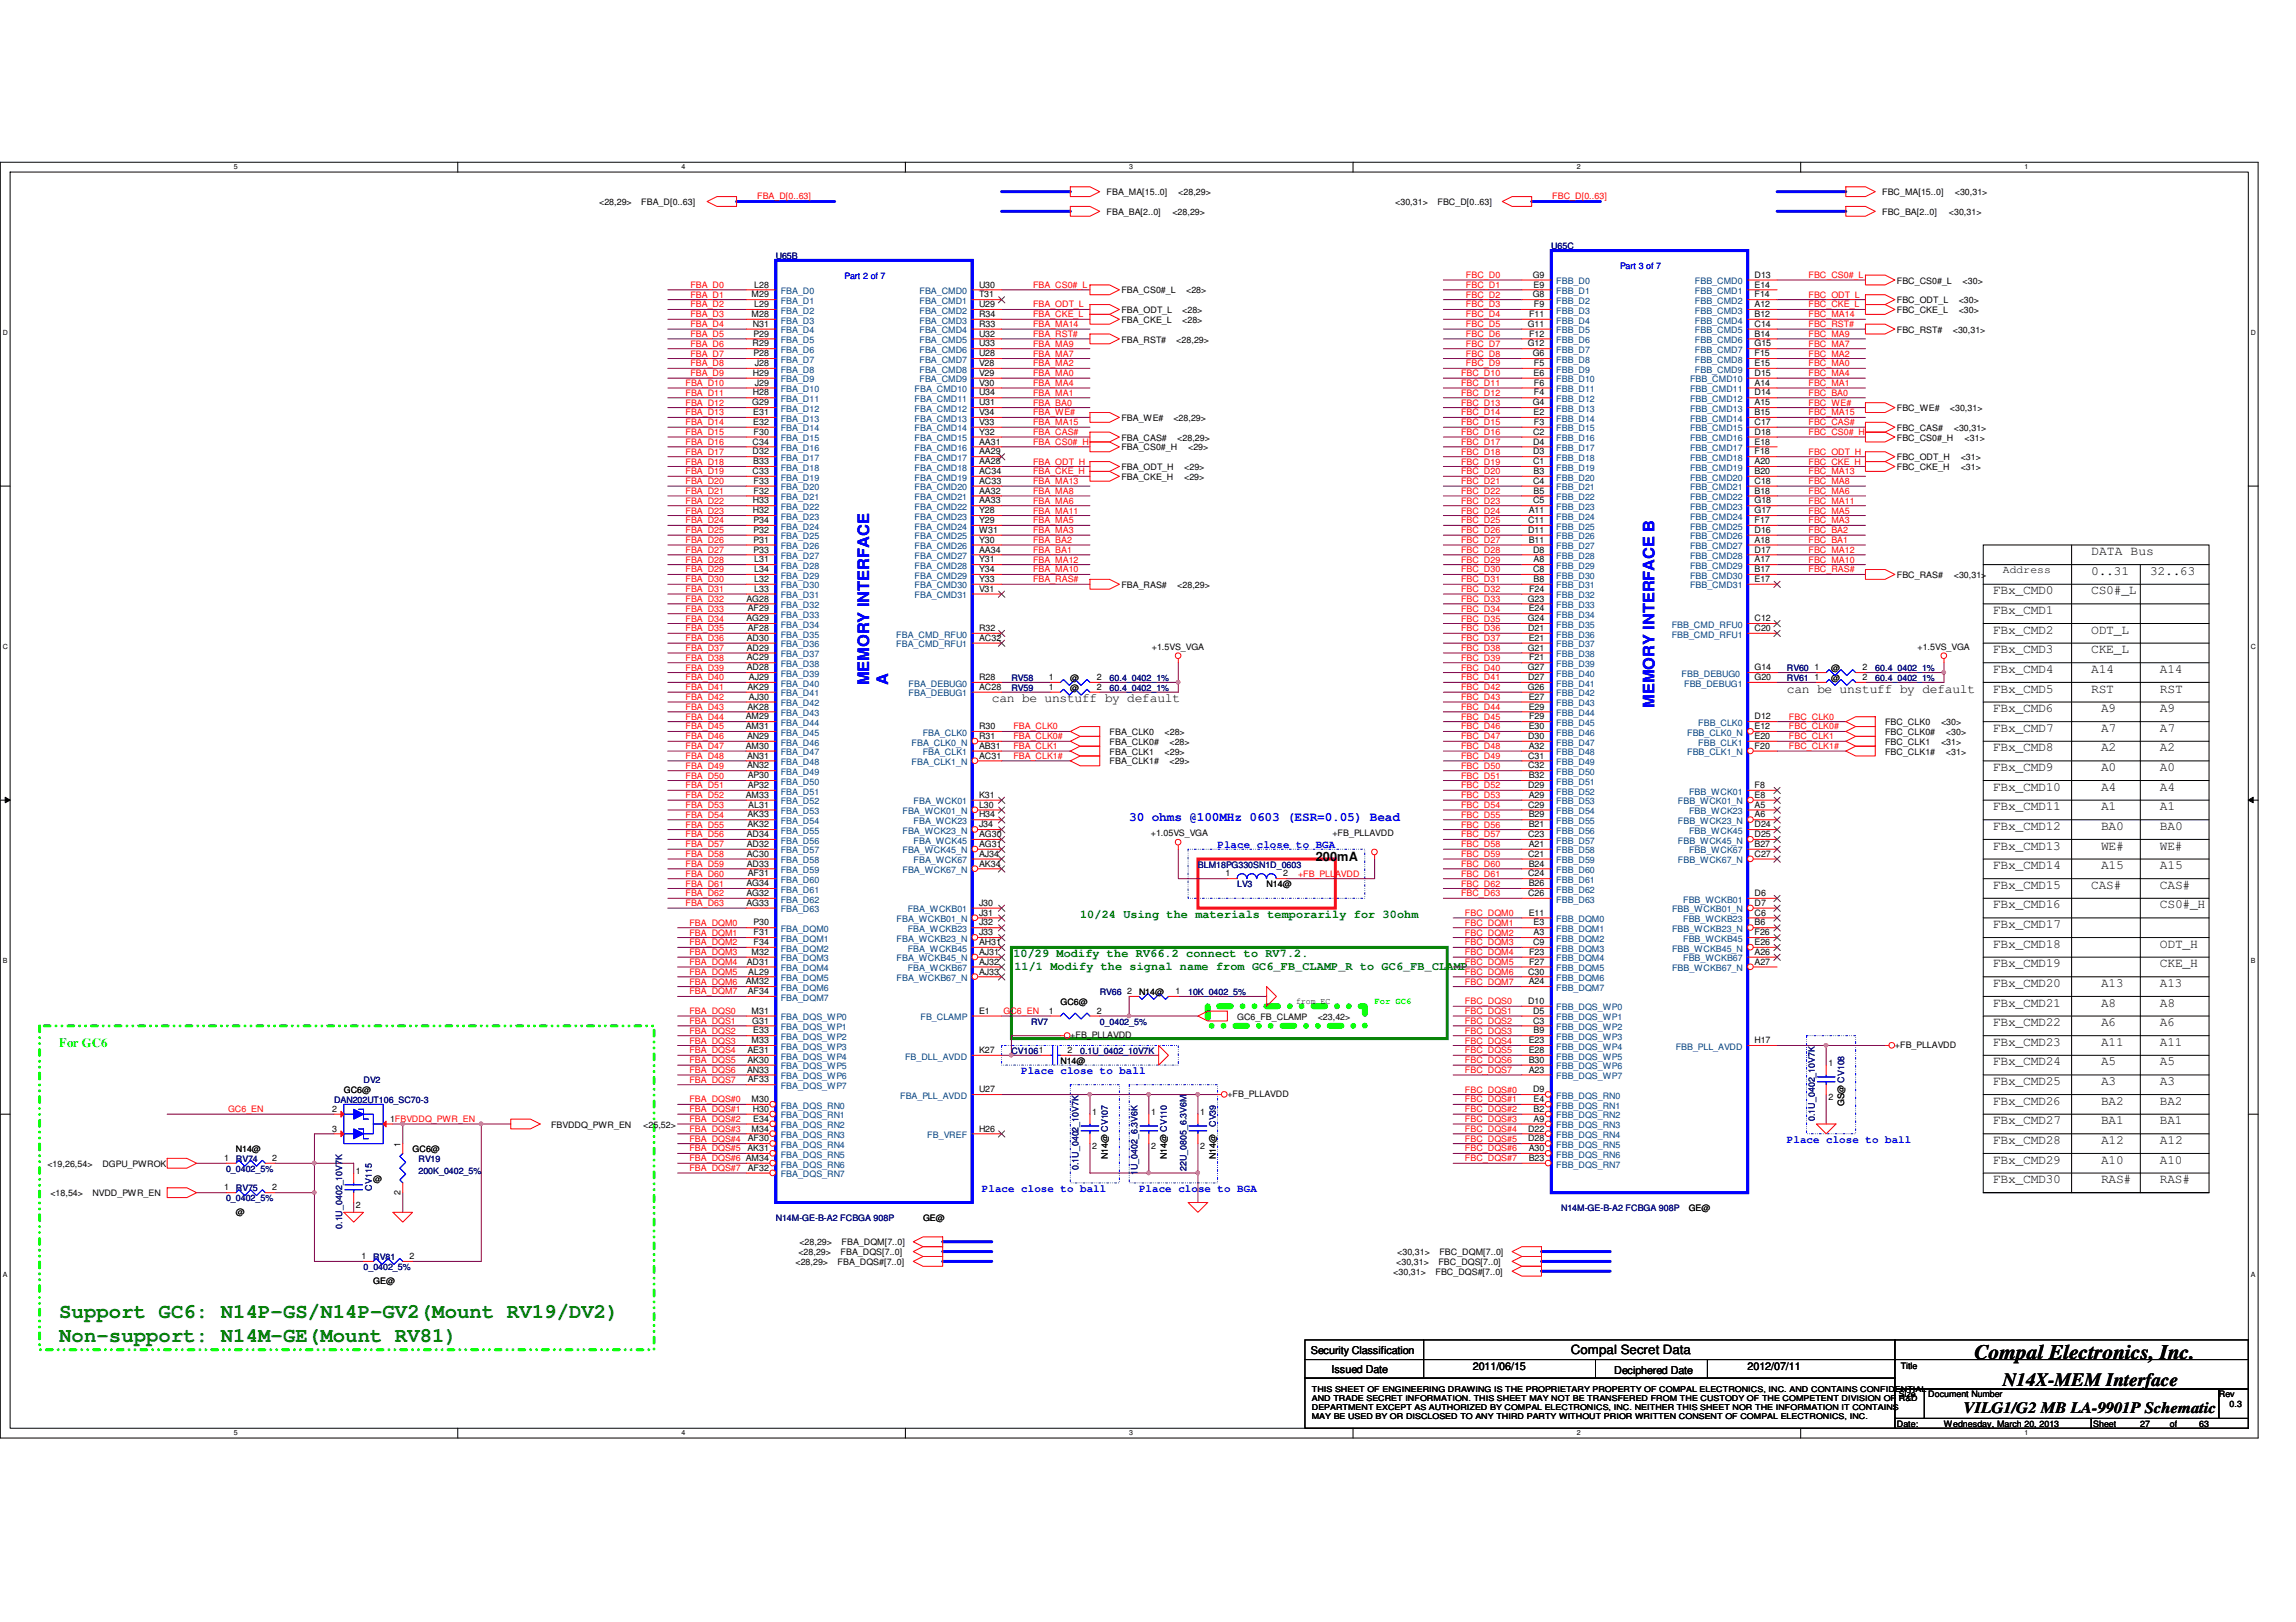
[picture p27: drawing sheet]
<svg xmlns="http://www.w3.org/2000/svg" width="297mm" height="210mm" viewBox="0 0 297 210" stroke-linecap="round" stroke-linejoin="round" font-family="sans-serif">
<defs><g id="words">
<g font-size="2.7" fill="#008000">
<text x="7.7" y="170.6">Support GC6: N14P-GS/N14P-GV2(Mount RV19/DV2)</text>
<text x="7.7" y="173.6">Non-support: N14M-GE(Mount RV81)</text>
</g>
<text font-size="2.7" x="255.4" y="175.8">Compal Electronics, Inc.</text>
<text font-size="2.4" x="259.1" y="179.4">N14X-MEM Interface</text>
<g font-size="2" fill="#00f">
<text x="112.4" y="88.7" transform="rotate(-90 112.4 88.7)">MEMORY INTERFACE</text>
<text x="114.9" y="88.7" transform="rotate(-90 114.9 88.7)">A</text>
<text x="214" y="91.6" transform="rotate(-90 214 91.6)">MEMORY INTERFACE B</text>
</g>
<text font-size="2" x="254" y="182.8">VILG1/G2 MB LA-9901P Schematic</text>
<g font-size="1.7">
<text x="270.5" y="71.8">DATA Bus</text>
<text x="257.8" y="76.9">FBx_CMD0</text>
<text x="270.5" y="74.4">0..31</text>
<text x="270.5" y="76.9">CS0#_L</text>
<text x="278.2" y="74.4">32..63</text>
<text x="257.8" y="79.5">FBx_CMD1</text>
<text x="257.8" y="82">FBx_CMD2</text>
<text x="270.5" y="82">ODT_L</text>
<text x="231.2" y="89.6">can be unstuff by default</text>
<text x="257.8" y="84.5">FBx_CMD3</text>
<text x="257.8" y="87.1">FBx_CMD4</text>
<text x="257.8" y="89.6">FBx_CMD5</text>
<text x="270.5" y="84.5">CKE_L</text>
<text x="270.5" y="87.1">A14</text>
<text x="270.5" y="89.6">RST</text>
<text x="279.4" y="89.6">RST</text>
<text x="279.4" y="87.1">A14</text>
<text x="128.3" y="90.9">can be unstuff by default</text>
<text x="257.8" y="92.2">FBx_CMD6</text>
<text x="257.8" y="94.7">FBx_CMD7</text>
<text x="271.8" y="94.7">A7</text>
<text x="271.8" y="92.2">A9</text>
<text x="279.4" y="92.2">A9</text>
<text x="279.4" y="94.7">A7</text>
<text x="257.8" y="97.2">FBx_CMD8</text>
<text x="257.8" y="99.8">FBx_CMD9</text>
<text x="271.8" y="99.8">A0</text>
<text x="271.8" y="97.2">A2</text>
<text x="279.4" y="97.2">A2</text>
<text x="279.4" y="99.8">A0</text>
<text x="257.8" y="102.3">FBx_CMD10</text>
<text x="257.8" y="104.9">FBx_CMD11</text>
<text x="257.8" y="107.4">FBx_CMD12</text>
<text x="271.8" y="107.4">BA0</text>
<text x="271.8" y="104.9">A1</text>
<text x="271.8" y="102.3">A4</text>
<text x="279.4" y="104.9">A1</text>
<text x="279.4" y="107.4">BA0</text>
<text x="279.4" y="102.3">A4</text>
<text x="170.2" y="111.4">200mA</text>
<text x="257.8" y="109.9">FBx_CMD13</text>
<text x="257.8" y="112.5">FBx_CMD14</text>
<text x="271.8" y="112.5">A15</text>
<text x="271.8" y="109.9">WE#</text>
<text x="279.4" y="112.5">A15</text>
<text x="279.4" y="109.9">WE#</text>
<text x="257.8" y="115">FBx_CMD15</text>
<text x="257.8" y="117.6">FBx_CMD16</text>
<text x="270.5" y="115">CAS#</text>
<text x="279.4" y="115">CAS#</text>
<text x="279.4" y="117.6">CS0#_H</text>
<text x="257.8" y="120.1">FBx_CMD17</text>
<text x="257.8" y="122.6">FBx_CMD18</text>
<text x="257.8" y="125.2">FBx_CMD19</text>
<text x="279.4" y="125.2">CKE_H</text>
<text x="279.4" y="122.6">ODT_H</text>
<text x="257.8" y="127.7">FBx_CMD20</text>
<text x="257.8" y="130.3">FBx_CMD21</text>
<text x="271.8" y="130.3">A8</text>
<text x="271.8" y="127.7">A13</text>
<text x="279.4" y="130.3">A8</text>
<text x="279.4" y="127.7">A13</text>
<text x="257.8" y="132.8">FBx_CMD22</text>
<text x="257.8" y="135.3">FBx_CMD23</text>
<text x="257.8" y="137.9">FBx_CMD24</text>
<text x="271.8" y="132.8">A6</text>
<text x="271.8" y="135.3">A11</text>
<text x="271.8" y="137.9">A5</text>
<text x="279.4" y="137.9">A5</text>
<text x="279.4" y="132.8">A6</text>
<text x="279.4" y="135.3">A11</text>
<text x="257.8" y="140.4">FBx_CMD25</text>
<text x="257.8" y="143">FBx_CMD26</text>
<text x="271.8" y="140.4">A3</text>
<text x="271.8" y="143">BA2</text>
<text x="279.4" y="140.4">A3</text>
<text x="279.4" y="143">BA2</text>
<text x="257.8" y="145.5">FBx_CMD27</text>
<text x="257.8" y="148">FBx_CMD28</text>
<text x="271.8" y="148">A12</text>
<text x="271.8" y="145.5">BA1</text>
<text x="279.4" y="148">A12</text>
<text x="279.4" y="145.5">BA1</text>
<text x="257.8" y="153.1">FBx_CMD30</text>
<text x="257.8" y="150.6">FBx_CMD29</text>
<text x="271.8" y="153.1">RAS#</text>
<text x="271.8" y="150.6">A10</text>
<text x="279.4" y="153.1">RAS#</text>
<text x="279.4" y="150.6">A10</text>
<text x="203.2" y="175.3">Compal Secret Data</text>
</g>
<text font-size="1.7" fill="#00f" x="146.1" y="106.3">30 ohms @100MHz 0603 (ESR=0.05) Bead</text>
<text font-size="1.7" fill="#0f0" x="7.7" y="135.5">For GC6</text>
<g font-size="1.5" fill="#008000">
<text x="139.7" y="118.8">10/24 Using the materials temporarily for 30ohm</text>
<text x="131.1" y="123.9">10/29 Modify the RV66.2 connect to RV7.2.</text>
<text x="131.2" y="125.5">11/1 Modify the signal name from GC6_FB_CLAMP_R to GC6_FB_CLAMP</text>
</g>
<g font-size="1.4">
<text x="259.1" y="74.2">Address</text>
<text x="169.6" y="175.2">Security Classification</text>
<text x="172.3" y="177.6">Issued Date</text>
<text x="190.5" y="177.2">2011/06/15</text>
<text x="208.8" y="177.8">Deciphered Date</text>
<text x="226.1" y="177.2">2012/07/11</text>
</g>
<g font-size="1.4" fill="#00f">
<text x="157.5" y="109.8">Place close to BGA</text>
<text x="132.1" y="139">Place close to ball</text>
<text x="231.2" y="147.9">Place close to ball</text>
<text x="127" y="154.2">Place close to ball</text>
<text x="147.4" y="154.2">Place close to BGA</text>
</g>
<g font-size="1.1">
<text x="77.5" y="26.5">&lt;28,29&gt;</text>
<text x="83" y="26.5">FBA_D[0..63]</text>
<text x="143.2" y="25.3">FBA_MA[15..0]</text>
<text x="143.2" y="27.8">FBA_BA[2..0]</text>
<text x="151.7" y="27.8">&lt;28,29&gt;</text>
<text x="152.4" y="25.3">&lt;28,29&gt;</text>
<text x="180.5" y="26.5">&lt;30,31&gt;</text>
<text x="186" y="26.5">FBC_D[0..63]</text>
<text x="243.5" y="25.3">FBC_MA[15..0]</text>
<text x="243.5" y="27.8">FBC_BA[2..0]</text>
<text x="252.1" y="27.8">&lt;30,31&gt;</text>
<text x="252.9" y="25.3">&lt;30,31&gt;</text>
<text x="198.3" y="35.9">G9</text>
<text x="227" y="35.9">D13</text>
<text x="97.2" y="38.5">M29</text>
<text x="97.2" y="41">M28</text>
<text x="97.6" y="37.2">L28</text>
<text x="97.6" y="39.8">L29</text>
<text x="126.7" y="41">R34</text>
<text x="126.7" y="39.8">U29</text>
<text x="126.7" y="38.5">T31</text>
<text x="126.7" y="37.2">U30</text>
<text x="145.1" y="38">FBA_CS0#_L</text>
<text x="145.1" y="40.5">FBA_ODT_L</text>
<text x="145.1" y="41.8">FBA_CKE_L</text>
<text x="152.9" y="41.8">&lt;28&gt;</text>
<text x="152.9" y="40.5">&lt;28&gt;</text>
<text x="153.5" y="38">&lt;28&gt;</text>
<text x="197.8" y="41">F11</text>
<text x="198.3" y="38.5">G8</text>
<text x="198.4" y="37.2">E9</text>
<text x="198.5" y="39.8">F9</text>
<text x="227" y="37.2">E14</text>
<text x="227" y="38.5">F14</text>
<text x="227" y="39.8">A12</text>
<text x="227" y="41">B12</text>
<text x="245.4" y="40.5">FBC_CKE_L</text>
<text x="245.4" y="39.2">FBC_ODT_L</text>
<text x="245.4" y="36.7">FBC_CS0#_L</text>
<text x="253.4" y="40.5">&lt;30&gt;</text>
<text x="253.4" y="39.2">&lt;30&gt;</text>
<text x="253.9" y="36.7">&lt;30&gt;</text>
<text x="97.4" y="44.8">R29</text>
<text x="97.4" y="42.3">N31</text>
<text x="97.5" y="43.6">P29</text>
<text x="97.5" y="46.1">P28</text>
<text x="97.7" y="47.4">J28</text>
<text x="126.7" y="47.4">V28</text>
<text x="126.7" y="46.1">U28</text>
<text x="126.7" y="42.3">R33</text>
<text x="126.7" y="44.8">U33</text>
<text x="126.7" y="43.6">U32</text>
<text x="145.1" y="44.3">FBA_RST#</text>
<text x="152.2" y="44.3">&lt;28,29&gt;</text>
<text x="197.7" y="42.3">G11</text>
<text x="197.7" y="44.8">G12</text>
<text x="197.8" y="43.6">F12</text>
<text x="198.3" y="46.1">G6</text>
<text x="198.5" y="47.4">F5</text>
<text x="227" y="42.3">C14</text>
<text x="227" y="43.6">B14</text>
<text x="227" y="44.8">G15</text>
<text x="227" y="46.1">F15</text>
<text x="227" y="47.4">E15</text>
<text x="245.4" y="43.1">FBC_RST#</text>
<text x="252.6" y="43.1">&lt;30,31&gt;</text>
<text x="97.3" y="52.5">G29</text>
<text x="97.4" y="48.6">H29</text>
<text x="97.4" y="51.2">H28</text>
<text x="97.4" y="53.7">E31</text>
<text x="97.7" y="49.9">J29</text>
<text x="126.7" y="48.6">V29</text>
<text x="126.7" y="53.7">V34</text>
<text x="126.7" y="52.5">U31</text>
<text x="126.7" y="49.9">V30</text>
<text x="126.7" y="51.2">U34</text>
<text x="198.3" y="52.5">G4</text>
<text x="198.4" y="48.6">E6</text>
<text x="198.4" y="53.7">E2</text>
<text x="198.5" y="49.9">F6</text>
<text x="198.5" y="51.2">F4</text>
<text x="227" y="48.6">D15</text>
<text x="227" y="49.9">A14</text>
<text x="227" y="51.2">D14</text>
<text x="227" y="52.5">A15</text>
<text x="227" y="53.7">B15</text>
<text x="245.4" y="53.2">FBC_WE#</text>
<text x="252.3" y="53.2">&lt;30,31&gt;</text>
<text x="97.4" y="57.5">C34</text>
<text x="97.4" y="58.8">D32</text>
<text x="97.4" y="55">E32</text>
<text x="97.5" y="56.3">F30</text>
<text x="126.7" y="56.3">Y32</text>
<text x="126.7" y="58.8">AA29</text>
<text x="126.7" y="57.5">AA31</text>
<text x="126.7" y="55">V33</text>
<text x="145.1" y="54.5">FBA_WE#</text>
<text x="145.1" y="57">FBA_CAS#</text>
<text x="145.1" y="58.3">FBA_CS0#_H</text>
<text x="151.8" y="54.5">&lt;28,29&gt;</text>
<text x="152.3" y="57">&lt;28,29&gt;</text>
<text x="153.7" y="58.3">&lt;29&gt;</text>
<text x="198.3" y="56.3">C2</text>
<text x="198.3" y="57.5">D4</text>
<text x="198.3" y="58.8">D3</text>
<text x="198.5" y="55">F3</text>
<text x="227" y="55">C17</text>
<text x="227" y="56.3">D18</text>
<text x="227" y="57.5">E18</text>
<text x="227" y="58.8">F18</text>
<text x="245.4" y="55.8">FBC_CAS#</text>
<text x="245.4" y="57">FBC_CS0#_H</text>
<text x="245.4" y="59.6">FBC_ODT_H</text>
<text x="252.8" y="55.8">&lt;30,31&gt;</text>
<text x="253.7" y="59.6">&lt;31&gt;</text>
<text x="254.2" y="57">&lt;31&gt;</text>
<text x="97.4" y="61.3">C33</text>
<text x="97.4" y="65.2">H33</text>
<text x="97.4" y="60.1">B33</text>
<text x="97.5" y="62.6">F33</text>
<text x="97.5" y="63.9">F32</text>
<text x="126.7" y="63.9">AA32</text>
<text x="126.7" y="60.1">AA28</text>
<text x="126.7" y="61.3">AC34</text>
<text x="126.7" y="65.2">AA33</text>
<text x="126.7" y="62.6">AC33</text>
<text x="145.1" y="60.8">FBA_ODT_H</text>
<text x="145.1" y="62.1">FBA_CKE_H</text>
<text x="153.2" y="62.1">&lt;29&gt;</text>
<text x="153.2" y="60.8">&lt;29&gt;</text>
<text x="198.3" y="60.1">C1</text>
<text x="198.3" y="62.6">C4</text>
<text x="198.3" y="65.2">C5</text>
<text x="198.4" y="61.3">B3</text>
<text x="198.4" y="63.9">B5</text>
<text x="227" y="60.1">A20</text>
<text x="227" y="61.3">B20</text>
<text x="227" y="62.6">C18</text>
<text x="227" y="63.9">B18</text>
<text x="227" y="65.2">G18</text>
<text x="245.4" y="60.8">FBC_CKE_H</text>
<text x="253.7" y="60.8">&lt;31&gt;</text>
<text x="97.4" y="66.4">H32</text>
<text x="97.5" y="67.7">P34</text>
<text x="97.5" y="69">P32</text>
<text x="97.5" y="70.2">P31</text>
<text x="97.5" y="71.5">P33</text>
<text x="126.7" y="67.7">Y29</text>
<text x="126.7" y="66.4">Y28</text>
<text x="126.7" y="70.2">Y30</text>
<text x="126.7" y="71.5">AA34</text>
<text x="126.7" y="69">W31</text>
<text x="197.7" y="67.7">C11</text>
<text x="197.7" y="69">D11</text>
<text x="197.8" y="66.4">A11</text>
<text x="197.8" y="70.2">B11</text>
<text x="198.3" y="71.5">D8</text>
<text x="227" y="66.4">G17</text>
<text x="227" y="67.7">F17</text>
<text x="227" y="69">D16</text>
<text x="227" y="70.2">A18</text>
<text x="227" y="71.5">D17</text>
<text x="96.6" y="77.9">AG28</text>
<text x="97.6" y="72.8">L31</text>
<text x="97.6" y="74">L34</text>
<text x="97.6" y="75.3">L32</text>
<text x="97.6" y="76.6">L33</text>
<text x="126.7" y="74">Y34</text>
<text x="126.7" y="72.8">Y31</text>
<text x="126.7" y="75.3">Y33</text>
<text x="126.7" y="76.6">V31</text>
<text x="145.1" y="76.1">FBA_RAS#</text>
<text x="152.3" y="76.1">&lt;28,29&gt;</text>
<text x="197.7" y="77.9">G23</text>
<text x="197.8" y="76.6">F24</text>
<text x="198.3" y="74">C8</text>
<text x="198.4" y="72.8">A8</text>
<text x="198.4" y="75.3">B8</text>
<text x="227" y="72.8">A17</text>
<text x="227" y="74">B17</text>
<text x="227" y="75.3">E17</text>
<text x="245.4" y="74.8">FBC_RAS#</text>
<text x="252.8" y="74.8">&lt;30,31&gt;</text>
<text x="96.6" y="80.4">AG29</text>
<text x="96.6" y="82.9">AD30</text>
<text x="96.7" y="79.1">AF29</text>
<text x="96.7" y="81.7">AF28</text>
<text x="126.7" y="81.7">R32</text>
<text x="126.7" y="82.9">AC32</text>
<text x="197.7" y="80.4">G24</text>
<text x="197.7" y="81.7">D21</text>
<text x="197.8" y="79.1">E24</text>
<text x="197.8" y="82.9">E21</text>
<text x="227" y="80.4">C12</text>
<text x="227" y="81.7">C20</text>
<text x="96.6" y="84.2">AD29</text>
<text x="96.6" y="85.5">AC29</text>
<text x="96.6" y="86.7">AD28</text>
<text x="96.7" y="89.3">AK29</text>
<text x="96.9" y="88">AJ29</text>
<text x="126.7" y="88">R28</text>
<text x="126.7" y="89.3">AC28</text>
<text x="135.7" y="88">1</text>
<text x="135.7" y="89.3">1</text>
<text x="138.5" y="88.1">@</text>
<text x="138.5" y="89.4">@</text>
<text x="141.9" y="88">2</text>
<text x="141.9" y="89.3">2</text>
<text x="149" y="84.1">+1.5VS_VGA</text>
<text x="197.7" y="84.2">G21</text>
<text x="197.7" y="86.7">G27</text>
<text x="197.7" y="89.3">G26</text>
<text x="197.7" y="88">D27</text>
<text x="197.8" y="85.5">F21</text>
<text x="227" y="88">G20</text>
<text x="227" y="86.7">G14</text>
<text x="234.7" y="88">1</text>
<text x="234.7" y="86.7">1</text>
<text x="236.9" y="88.1">@</text>
<text x="236.9" y="86.9">@</text>
<text x="241" y="88">2</text>
<text x="241" y="86.7">2</text>
<text x="248.1" y="84.1">+1.5VS_VGA</text>
<text x="96.5" y="93.1">AM29</text>
<text x="96.5" y="94.4">AM31</text>
<text x="96.6" y="95.6">AN29</text>
<text x="96.7" y="91.8">AK28</text>
<text x="96.9" y="90.6">AJ30</text>
<text x="126.7" y="94.4">R30</text>
<text x="126.7" y="95.6">R31</text>
<text x="143.5" y="95.1">FBA_CLK0</text>
<text x="150.7" y="95.1">&lt;28&gt;</text>
<text x="197.7" y="95.6">D30</text>
<text x="197.8" y="90.6">E27</text>
<text x="197.8" y="91.8">E29</text>
<text x="197.8" y="94.4">E30</text>
<text x="197.8" y="93.1">F29</text>
<text x="227" y="93.1">D12</text>
<text x="227" y="95.6">E20</text>
<text x="227" y="94.4">E12</text>
<text x="243.9" y="93.9">FBC_CLK0</text>
<text x="243.9" y="95.1">FBC_CLK0#</text>
<text x="251.1" y="93.9">&lt;30&gt;</text>
<text x="251.8" y="95.1">&lt;30&gt;</text>
<text x="96.5" y="96.9">AM30</text>
<text x="96.6" y="98.2">AN31</text>
<text x="96.6" y="99.4">AN32</text>
<text x="96.7" y="100.7">AP30</text>
<text x="96.7" y="102">AP32</text>
<text x="126.7" y="96.9">AB31</text>
<text x="126.7" y="98.2">AC31</text>
<text x="143.5" y="97.7">FBA_CLK1</text>
<text x="143.5" y="98.9">FBA_CLK1#</text>
<text x="143.5" y="96.4">FBA_CLK0#</text>
<text x="150.7" y="97.7">&lt;29&gt;</text>
<text x="151.3" y="98.9">&lt;29&gt;</text>
<text x="151.3" y="96.4">&lt;28&gt;</text>
<text x="197.7" y="98.2">C31</text>
<text x="197.7" y="99.4">C32</text>
<text x="197.7" y="102">D29</text>
<text x="197.8" y="96.9">A32</text>
<text x="197.8" y="100.7">B32</text>
<text x="227" y="96.9">F20</text>
<text x="227" y="102">F8</text>
<text x="243.9" y="97.7">FBC_CLK1#</text>
<text x="243.9" y="96.4">FBC_CLK1</text>
<text x="251.1" y="96.4">&lt;31&gt;</text>
<text x="251.8" y="97.7">&lt;31&gt;</text>
<text x="96.5" y="103.3">AM33</text>
<text x="96.7" y="105.8">AK33</text>
<text x="96.7" y="107.1">AK32</text>
<text x="96.8" y="104.5">AL31</text>
<text x="126.7" y="104.5">L30</text>
<text x="126.7" y="107.1">J34</text>
<text x="126.7" y="105.8">H34</text>
<text x="126.7" y="103.3">K31</text>
<text x="197.7" y="104.5">C29</text>
<text x="197.8" y="103.3">A29</text>
<text x="197.8" y="105.8">B29</text>
<text x="197.8" y="107.1">B21</text>
<text x="227" y="103.3">E8</text>
<text x="227" y="105.8">A6</text>
<text x="227" y="104.5">A5</text>
<text x="227" y="107.1">D24</text>
<text x="96.6" y="108.3">AD34</text>
<text x="96.6" y="109.6">AD32</text>
<text x="96.6" y="110.9">AC30</text>
<text x="96.6" y="112.1">AD33</text>
<text x="96.7" y="113.4">AF31</text>
<text x="126.7" y="109.6">AG31</text>
<text x="126.7" y="112.1">AK34</text>
<text x="126.7" y="110.9">AJ34</text>
<text x="126.7" y="108.3">AG30</text>
<text x="148.9" y="108.2">+1.05VS_VGA</text>
<text x="158.5" y="113.4">1</text>
<text x="166" y="113.4">2</text>
<text x="172.4" y="108.2">+FB_PLLAVDD</text>
<text x="197.7" y="108.3">C23</text>
<text x="197.7" y="110.9">C21</text>
<text x="197.7" y="113.4">C24</text>
<text x="197.8" y="109.6">A21</text>
<text x="197.8" y="112.1">B24</text>
<text x="227" y="108.3">D25</text>
<text x="227" y="110.9">C27</text>
<text x="227" y="109.6">B27</text>
<text x="96.6" y="114.7">AG34</text>
<text x="96.6" y="116">AG32</text>
<text x="96.6" y="117.2">AG33</text>
<text x="97.5" y="119.8">P30</text>
<text x="126.7" y="118.5">J31</text>
<text x="126.7" y="117.2">J30</text>
<text x="126.7" y="119.8">J32</text>
<text x="163.9" y="114.8">N14@</text>
<text x="197.7" y="116">C26</text>
<text x="197.8" y="114.7">B26</text>
<text x="197.8" y="118.5">E11</text>
<text x="198.4" y="119.8">E3</text>
<text x="227" y="117.2">D7</text>
<text x="227" y="119.8">B6</text>
<text x="227" y="116">D6</text>
<text x="227" y="118.5">C6</text>
<text x="96.6" y="124.8">AD31</text>
<text x="97.2" y="123.6">M32</text>
<text x="97.5" y="121">F31</text>
<text x="97.5" y="122.3">F34</text>
<text x="126.7" y="121">J33</text>
<text x="126.7" y="123.6">AJ31</text>
<text x="126.7" y="122.3">AH31</text>
<text x="126.7" y="124.8">AJ32</text>
<text x="197.8" y="123.6">F23</text>
<text x="197.8" y="124.8">F27</text>
<text x="198.3" y="122.3">C9</text>
<text x="198.4" y="121">A3</text>
<text x="227" y="122.3">E26</text>
<text x="227" y="124.8">A27</text>
<text x="227" y="121">F26</text>
<text x="227" y="123.6">A26</text>
<text x="96.5" y="127.4">AM32</text>
<text x="96.7" y="128.7">AF34</text>
<text x="96.8" y="126.1">AL29</text>
<text x="97.2" y="131.2">M31</text>
<text x="126.7" y="126.1">AJ33</text>
<text x="126.7" y="131.2">E1</text>
<text x="135.7" y="131.2">1</text>
<text x="137.2" y="130">GC6@</text>
<text x="141.9" y="131.2">2</text>
<text x="145.8" y="128.7">2</text>
<text x="147.4" y="128.8">N14@</text>
<text x="152.1" y="128.7">1</text>
<text x="160.1" y="132">GC6_FB_CLAMP</text>
<text x="167.7" y="129.9">from EC</text>
<text x="170.5" y="132">&lt;23,42&gt;</text>
<text x="197.7" y="126.1">C30</text>
<text x="197.7" y="129.9">D10</text>
<text x="197.8" y="127.4">A24</text>
<text x="198.3" y="131.2">D5</text>
<text x="96.7" y="136.3">AE31</text>
<text x="96.7" y="137.5">AK30</text>
<text x="97.2" y="135">M33</text>
<text x="97.3" y="132.5">G31</text>
<text x="97.4" y="133.7">E33</text>
<text x="126.7" y="136.3">K27</text>
<text x="137.2" y="137.7">N14@</text>
<text x="138.1" y="136.3">2</text>
<text x="138.5" y="134.4">+FB_PLLAVDD</text>
<text x="197.8" y="135">E23</text>
<text x="197.8" y="136.3">E28</text>
<text x="197.8" y="137.5">B30</text>
<text x="198.3" y="132.5">C3</text>
<text x="198.4" y="133.7">B9</text>
<text x="227" y="135">H17</text>
<text x="236.6" y="138">1</text>
<text x="245.1" y="135.6">+FB_PLLAVDD</text>
<text x="43" y="143.9">2</text>
<text x="44.5" y="141.5">GC6@</text>
<text x="96.6" y="138.8">AN33</text>
<text x="96.7" y="140.1">AF33</text>
<text x="97.2" y="142.6">M30</text>
<text x="97.4" y="143.9">H30</text>
<text x="126.7" y="141.4">U27</text>
<text x="158.8" y="142">+FB_PLLAVDD</text>
<text x="197.8" y="138.8">A23</text>
<text x="198.3" y="141.4">D9</text>
<text x="198.4" y="142.6">E4</text>
<text x="198.4" y="143.9">B2</text>
<text x="236.6" y="142.4">2</text>
<text x="238.6" y="143.2" transform="rotate(-90 238.6 143.2)">GS@ CV108</text>
<text x="30.5" y="149.1">N14@</text>
<text x="43" y="146.4">3</text>
<text x="50.5" y="145.2">1FBVDDQ_PWR_EN</text>
<text x="51.8" y="148.4" transform="rotate(-90 51.8 148.4)">1</text>
<text x="53.4" y="149.1">GC6@</text>
<text x="71.3" y="145.9">FBVDDQ_PWR_EN</text>
<text x="83.2" y="145.9">&lt;25,52&gt;</text>
<text x="96.7" y="149">AK31</text>
<text x="96.7" y="147.7">AF30</text>
<text x="97.2" y="146.4">M34</text>
<text x="97.4" y="145.2">E34</text>
<text x="126.7" y="146.4">H26</text>
<text x="141.3" y="144.3">1</text>
<text x="141.3" y="148.7">2</text>
<text x="148.9" y="144.3">1</text>
<text x="148.9" y="148.7">2</text>
<text x="155.3" y="144.3">1</text>
<text x="155.3" y="148.7">2</text>
<text x="197.7" y="146.4">D22</text>
<text x="197.7" y="147.7">D28</text>
<text x="197.8" y="149">A30</text>
<text x="198.4" y="145.2">A9</text>
<text x="6.1" y="151">&lt;19,26,54&gt;</text>
<text x="6.5" y="154.8">&lt;18,54&gt;</text>
<text x="12" y="154.8">NVDD_PWR_EN</text>
<text x="13.2" y="151">DGPU_PWROK</text>
<text x="29" y="154.1">1</text>
<text x="29" y="150.2">1</text>
<text x="35.2" y="154.1">2</text>
<text x="35.2" y="150.2">2</text>
<text x="46.1" y="151.9">1</text>
<text x="48.3" y="152.9">@</text>
<text x="51.8" y="154.6" transform="rotate(-90 51.8 154.6)">2</text>
<text x="96.7" y="151.5">AF32</text>
<text x="143.3" y="150" transform="rotate(-90 143.3 150)">N14@ CV107</text>
<text x="151" y="150" transform="rotate(-90 151 150)">N14@ CV110</text>
<text x="157.3" y="150" transform="rotate(-90 157.3 150)">N14@</text>
<text x="197.8" y="150.2">B23</text>
<text x="30.5" y="157.2">@</text>
<text x="46.1" y="156.3">2</text>
<text x="103.4" y="161.2">&lt;28,29&gt;</text>
<text x="108.9" y="161.2">FBA_DQM[7..0]</text>
<text x="119.4" y="158">GE@</text>
<text x="218.5" y="156.7">GE@</text>
<text x="46.8" y="162.9">1</text>
<text x="48.3" y="166.1">GE@</text>
<text x="53" y="162.9">2</text>
<text x="102.9" y="163.7">&lt;28,29&gt;</text>
<text x="103.3" y="162.4">&lt;28,29&gt;</text>
<text x="108.4" y="163.7">FBA_DQS#[7..0]</text>
<text x="108.8" y="162.4">FBA_DQS[7..0]</text>
<text x="180.3" y="165">&lt;30,31&gt;</text>
<text x="180.6" y="163.7">&lt;30,31&gt;</text>
<text x="180.8" y="162.4">&lt;30,31&gt;</text>
<text x="185.7" y="165">FBC_DQS#[7..0]</text>
<text x="186.1" y="163.7">FBC_DQS[7..0]</text>
<text x="186.2" y="162.4">FBC_DQM[7..0]</text>
<text x="245.9" y="177.2">Title</text>
<text x="245.4" y="184.7">Date:</text>
<text x="245.7" y="180.8">Size</text>
<text x="249.5" y="180.8">Document Number</text>
<text x="251.5" y="184.7">Wednesday, March 20, 2013</text>
<text x="270.8" y="184.7">Sheet</text>
<text x="276.9" y="184.7">27</text>
<text x="280.7" y="184.7">of</text>
<text x="284.5" y="184.7">63</text>
<text x="287.1" y="180.8">Rev</text>
<text x="288.5" y="182.1">0.3</text>
</g>
<g font-size="1.1" fill="#f00">
<text x="98" y="25.7">FBA_D[0..63]</text>
<text x="200.8" y="25.7">FBC_D[0..63]</text>
<text x="189.6" y="36">FBC_D0</text>
<text x="234" y="36">FBC_CS0#_L</text>
<text x="89.3" y="38.5">FBA_D1</text>
<text x="89.3" y="41.1">FBA_D3</text>
<text x="89.3" y="39.8">FBA_D2</text>
<text x="89.3" y="37.3">FBA_D0</text>
<text x="133.6" y="39.8">FBA_ODT_L</text>
<text x="133.6" y="41.1">FBA_CKE_L</text>
<text x="133.6" y="37.3">FBA_CS0#_L</text>
<text x="189.6" y="37.3">FBC_D1</text>
<text x="189.6" y="39.8">FBC_D3</text>
<text x="189.6" y="41.1">FBC_D4</text>
<text x="189.6" y="38.5">FBC_D2</text>
<text x="234" y="39.8">FBC_CKE_L</text>
<text x="234" y="38.5">FBC_ODT_L</text>
<text x="234" y="41.1">FBC_MA14</text>
<text x="89.3" y="46.1">FBA_D7</text>
<text x="89.3" y="43.6">FBA_D5</text>
<text x="89.3" y="42.3">FBA_D4</text>
<text x="89.3" y="44.9">FBA_D6</text>
<text x="89.3" y="47.4">FBA_D8</text>
<text x="133.6" y="46.1">FBA_MA7</text>
<text x="133.6" y="47.4">FBA_MA2</text>
<text x="133.6" y="43.6">FBA_RST#</text>
<text x="133.6" y="44.9">FBA_MA9</text>
<text x="133.6" y="42.3">FBA_MA14</text>
<text x="189.6" y="44.9">FBC_D7</text>
<text x="189.6" y="42.3">FBC_D5</text>
<text x="189.6" y="43.6">FBC_D6</text>
<text x="189.6" y="47.4">FBC_D9</text>
<text x="189.6" y="46.1">FBC_D8</text>
<text x="234" y="47.4">FBC_MA0</text>
<text x="234" y="43.6">FBC_MA9</text>
<text x="234" y="44.9">FBC_MA7</text>
<text x="234" y="42.3">FBC_RST#</text>
<text x="234" y="46.1">FBC_MA2</text>
<text x="88.7" y="51.2">FBA_D11</text>
<text x="88.7" y="53.8">FBA_D13</text>
<text x="88.7" y="50">FBA_D10</text>
<text x="88.7" y="52.5">FBA_D12</text>
<text x="89.3" y="48.7">FBA_D9</text>
<text x="133.6" y="51.2">FBA_MA1</text>
<text x="133.6" y="48.7">FBA_MA0</text>
<text x="133.6" y="50">FBA_MA4</text>
<text x="133.6" y="52.5">FBA_BA0</text>
<text x="133.6" y="53.8">FBA_WE#</text>
<text x="189" y="50">FBC_D11</text>
<text x="189" y="53.8">FBC_D14</text>
<text x="189" y="52.5">FBC_D13</text>
<text x="189" y="48.7">FBC_D10</text>
<text x="189" y="51.2">FBC_D12</text>
<text x="234" y="50">FBC_MA1</text>
<text x="234" y="52.5">FBC_WE#</text>
<text x="234" y="51.2">FBC_BA0</text>
<text x="234" y="48.7">FBC_MA4</text>
<text x="234" y="53.8">FBC_MA15</text>
<text x="88.7" y="57.6">FBA_D16</text>
<text x="88.7" y="58.8">FBA_D17</text>
<text x="88.7" y="55">FBA_D14</text>
<text x="88.7" y="56.3">FBA_D15</text>
<text x="133.6" y="57.6">FBA_CS0#_H</text>
<text x="133.6" y="56.3">FBA_CAS#</text>
<text x="133.6" y="55">FBA_MA15</text>
<text x="189" y="56.3">FBC_D16</text>
<text x="189" y="58.8">FBC_D18</text>
<text x="189" y="57.6">FBC_D17</text>
<text x="189" y="55">FBC_D15</text>
<text x="234" y="56.3">FBC_CS0#_H</text>
<text x="234" y="58.8">FBC_ODT_H</text>
<text x="234" y="55">FBC_CAS#</text>
<text x="88.7" y="60.1">FBA_D18</text>
<text x="88.7" y="65.2">FBA_D22</text>
<text x="88.7" y="63.9">FBA_D21</text>
<text x="88.7" y="62.7">FBA_D20</text>
<text x="88.7" y="61.4">FBA_D19</text>
<text x="133.6" y="60.1">FBA_ODT_H</text>
<text x="133.6" y="61.4">FBA_CKE_H</text>
<text x="133.6" y="63.9">FBA_MA8</text>
<text x="133.6" y="65.2">FBA_MA6</text>
<text x="133.6" y="62.7">FBA_MA13</text>
<text x="189" y="60.1">FBC_D19</text>
<text x="189" y="61.4">FBC_D20</text>
<text x="189" y="62.7">FBC_D21</text>
<text x="189" y="63.9">FBC_D22</text>
<text x="189" y="65.2">FBC_D23</text>
<text x="234" y="60.1">FBC_CKE_H</text>
<text x="234" y="65.2">FBC_MA11</text>
<text x="234" y="63.9">FBC_MA6</text>
<text x="234" y="61.4">FBC_MA13</text>
<text x="234" y="62.7">FBC_MA8</text>
<text x="88.7" y="67.7">FBA_D24</text>
<text x="88.7" y="70.3">FBA_D26</text>
<text x="88.7" y="69">FBA_D25</text>
<text x="88.7" y="66.5">FBA_D23</text>
<text x="88.7" y="71.5">FBA_D27</text>
<text x="133.6" y="70.3">FBA_BA2</text>
<text x="133.6" y="66.5">FBA_MA11</text>
<text x="133.6" y="67.7">FBA_MA5</text>
<text x="133.6" y="69">FBA_MA3</text>
<text x="133.6" y="71.5">FBA_BA1</text>
<text x="189" y="66.5">FBC_D24</text>
<text x="189" y="67.7">FBC_D25</text>
<text x="189" y="69">FBC_D26</text>
<text x="189" y="70.3">FBC_D27</text>
<text x="189" y="71.5">FBC_D28</text>
<text x="234" y="66.5">FBC_MA5</text>
<text x="234" y="67.7">FBC_MA3</text>
<text x="234" y="70.3">FBC_BA1</text>
<text x="234" y="69">FBC_BA2</text>
<text x="234" y="71.5">FBC_MA12</text>
<text x="88.7" y="75.4">FBA_D30</text>
<text x="88.7" y="77.9">FBA_D32</text>
<text x="88.7" y="72.8">FBA_D28</text>
<text x="88.7" y="74.1">FBA_D29</text>
<text x="88.7" y="76.6">FBA_D31</text>
<text x="133.6" y="72.8">FBA_MA12</text>
<text x="133.6" y="74.1">FBA_MA10</text>
<text x="133.6" y="75.4">FBA_RAS#</text>
<text x="189" y="72.8">FBC_D29</text>
<text x="189" y="74.1">FBC_D30</text>
<text x="189" y="75.4">FBC_D31</text>
<text x="189" y="76.6">FBC_D32</text>
<text x="189" y="77.9">FBC_D33</text>
<text x="234" y="72.8">FBC_MA10</text>
<text x="234" y="74.1">FBC_RAS#</text>
<text x="88.7" y="79.2">FBA_D33</text>
<text x="88.7" y="83">FBA_D36</text>
<text x="88.7" y="80.4">FBA_D34</text>
<text x="88.7" y="81.7">FBA_D35</text>
<text x="189" y="79.2">FBC_D34</text>
<text x="189" y="80.4">FBC_D35</text>
<text x="189" y="81.7">FBC_D36</text>
<text x="189" y="83">FBC_D37</text>
<text x="88.7" y="88.1">FBA_D40</text>
<text x="88.7" y="89.3">FBA_D41</text>
<text x="88.7" y="85.5">FBA_D38</text>
<text x="88.7" y="84.2">FBA_D37</text>
<text x="88.7" y="86.8">FBA_D39</text>
<text x="189" y="84.2">FBC_D38</text>
<text x="189" y="85.5">FBC_D39</text>
<text x="189" y="86.8">FBC_D40</text>
<text x="189" y="88.1">FBC_D41</text>
<text x="189" y="89.3">FBC_D42</text>
<text x="88.7" y="95.7">FBA_D46</text>
<text x="88.7" y="91.9">FBA_D43</text>
<text x="88.7" y="94.4">FBA_D45</text>
<text x="88.7" y="93.1">FBA_D44</text>
<text x="88.7" y="90.6">FBA_D42</text>
<text x="131.1" y="94.4">FBA_CLK0</text>
<text x="131.1" y="95.7">FBA_CLK0#</text>
<text x="189" y="90.6">FBC_D43</text>
<text x="189" y="91.9">FBC_D44</text>
<text x="189" y="93.1">FBC_D45</text>
<text x="189" y="94.4">FBC_D46</text>
<text x="189" y="95.7">FBC_D47</text>
<text x="231.4" y="95.7">FBC_CLK1</text>
<text x="231.4" y="93.1">FBC_CLK0</text>
<text x="231.4" y="94.4">FBC_CLK0#</text>
<text x="88.7" y="100.8">FBA_D50</text>
<text x="88.7" y="96.9">FBA_D47</text>
<text x="88.7" y="99.5">FBA_D49</text>
<text x="88.7" y="98.2">FBA_D48</text>
<text x="131.1" y="96.9">FBA_CLK1</text>
<text x="131.1" y="98.2">FBA_CLK1#</text>
<text x="189" y="96.9">FBC_D48</text>
<text x="189" y="98.2">FBC_D49</text>
<text x="189" y="99.5">FBC_D50</text>
<text x="189" y="100.8">FBC_D51</text>
<text x="231.4" y="96.9">FBC_CLK1#</text>
<text x="88.7" y="107.1">FBA_D55</text>
<text x="88.7" y="104.6">FBA_D53</text>
<text x="88.7" y="103.3">FBA_D52</text>
<text x="88.7" y="105.8">FBA_D54</text>
<text x="88.7" y="102">FBA_D51</text>
<text x="189" y="102">FBC_D52</text>
<text x="189" y="103.3">FBC_D53</text>
<text x="189" y="104.6">FBC_D54</text>
<text x="189" y="105.8">FBC_D55</text>
<text x="189" y="107.1">FBC_D56</text>
<text x="88.7" y="112.2">FBA_D59</text>
<text x="88.7" y="110.9">FBA_D58</text>
<text x="88.7" y="113.5">FBA_D60</text>
<text x="88.7" y="108.4">FBA_D56</text>
<text x="88.7" y="109.6">FBA_D57</text>
<text x="167.9" y="113.5">+FB_PLLAVDD</text>
<text x="189" y="108.4">FBC_D57</text>
<text x="189" y="109.6">FBC_D58</text>
<text x="189" y="110.9">FBC_D59</text>
<text x="189" y="112.2">FBC_D60</text>
<text x="189" y="113.5">FBC_D61</text>
<text x="88.7" y="114.7">FBA_D61</text>
<text x="88.7" y="116">FBA_D62</text>
<text x="88.7" y="117.3">FBA_D63</text>
<text x="89.2" y="119.8">FBA_DQM0</text>
<text x="189" y="114.7">FBC_D62</text>
<text x="189" y="116">FBC_D63</text>
<text x="189.5" y="118.5">FBC_DQM0</text>
<text x="189.5" y="119.8">FBC_DQM1</text>
<text x="89.2" y="121.1">FBA_DQM1</text>
<text x="89.2" y="123.6">FBA_DQM3</text>
<text x="89.2" y="122.3">FBA_DQM2</text>
<text x="89.2" y="124.9">FBA_DQM4</text>
<text x="189.5" y="123.6">FBC_DQM4</text>
<text x="189.5" y="121.1">FBC_DQM2</text>
<text x="189.5" y="122.3">FBC_DQM3</text>
<text x="189.5" y="124.9">FBC_DQM5</text>
<text x="89.2" y="131.2">FBA_DQS0</text>
<text x="89.2" y="128.7">FBA_DQM7</text>
<text x="89.2" y="127.4">FBA_DQM6</text>
<text x="89.2" y="126.2">FBA_DQM5</text>
<text x="129.8" y="131.2">GC6_EN</text>
<text x="189.5" y="126.2">FBC_DQM6</text>
<text x="189.5" y="127.4">FBC_DQM7</text>
<text x="189.5" y="130">FBC_DQS0</text>
<text x="189.5" y="131.2">FBC_DQS1</text>
<text x="89.2" y="137.6">FBA_DQS5</text>
<text x="89.2" y="136.3">FBA_DQS4</text>
<text x="89.2" y="133.8">FBA_DQS2</text>
<text x="89.2" y="135">FBA_DQS3</text>
<text x="89.2" y="132.5">FBA_DQS1</text>
<text x="189.5" y="137.6">FBC_DQS6</text>
<text x="189.5" y="132.5">FBC_DQS2</text>
<text x="189.5" y="133.8">FBC_DQS3</text>
<text x="189.5" y="135">FBC_DQS4</text>
<text x="189.5" y="136.3">FBC_DQS5</text>
<text x="29.5" y="143.9">GC6_EN</text>
<text x="89.2" y="140.1">FBA_DQS7</text>
<text x="89.2" y="138.9">FBA_DQS6</text>
<text x="89.2" y="143.9">FBA_DQS#1</text>
<text x="89.2" y="142.7">FBA_DQS#0</text>
<text x="189.5" y="138.9">FBC_DQS7</text>
<text x="189.5" y="141.4">FBC_DQS#0</text>
<text x="189.5" y="142.7">FBC_DQS#1</text>
<text x="189.5" y="143.9">FBC_DQS#2</text>
<text x="89.2" y="149">FBA_DQS#5</text>
<text x="89.2" y="147.7">FBA_DQS#4</text>
<text x="89.2" y="145.2">FBA_DQS#2</text>
<text x="89.2" y="146.5">FBA_DQS#3</text>
<text x="189.5" y="145.2">FBC_DQS#3</text>
<text x="189.5" y="146.5">FBC_DQS#4</text>
<text x="189.5" y="147.7">FBC_DQS#5</text>
<text x="189.5" y="149">FBC_DQS#6</text>
<text x="89.2" y="151.6">FBA_DQS#7</text>
<text x="89.2" y="150.3">FBA_DQS#6 AM34</text>
<text x="189.5" y="150.3">FBC_DQS#7</text>
</g>
<g font-size="1.1" fill="#000080">
<text x="100.4" y="33.5">U65B</text>
<text x="200.7" y="32.3">U65C</text>
<text x="130.8" y="88.1">RV58</text>
<text x="130.8" y="89.4">RV59</text>
<text x="143.5" y="88.1">60.4_0402_1%</text>
<text x="143.5" y="89.4">60.4_0402_1%</text>
<text x="231.2" y="88.1">RV61</text>
<text x="231.2" y="86.9">RV60</text>
<text x="242.6" y="88.1">60.4_0402_1%</text>
<text x="242.6" y="86.9">60.4_0402_1%</text>
<text x="155" y="112.3">BLM18PG330SN1D_0603</text>
<text x="160.1" y="114.8">LV3</text>
<text x="142.3" y="128.8">RV66</text>
<text x="153.7" y="128.8">10K_0402_5%</text>
<text x="130.8" y="136.4">CV1061</text>
<text x="133.4" y="132.6">RV7</text>
<text x="139.7" y="136.4">0.1U_0402_10V7K</text>
<text x="142.3" y="132.6">0_0402_5%</text>
<text x="43.2" y="142.7">DAN202UT106_SC70-3</text>
<text x="47" y="140.2">DV2</text>
<text x="157.3" y="145.8" transform="rotate(-90 157.3 145.8)">CV39</text>
<text x="234.8" y="145.1" transform="rotate(-90 234.8 145.1)">0.1U_0402_10V7K</text>
<text x="29.2" y="155.4">0_0402_5%</text>
<text x="29.2" y="151.6">0_0402_5%</text>
<text x="30.5" y="154.2">RV75</text>
<text x="30.5" y="150.4">RV74</text>
<text x="48.1" y="154.1" transform="rotate(-90 48.1 154.1)">CV115</text>
<text x="54.1" y="150.4">RV19</text>
<text x="54.1" y="151.9">200K_0402_5%</text>
<text x="139.5" y="151.4" transform="rotate(-90 139.5 151.4)">0.1U_0402_10V7K</text>
<text x="147.1" y="152.1" transform="rotate(-90 147.1 152.1)">1U_0402_6.3V6K</text>
<text x="153.5" y="151.6" transform="rotate(-90 153.5 151.6)">22U_0805_6.3V6M</text>
<text x="44.3" y="159" transform="rotate(-90 44.3 159)">0.1U_0402_10V7K</text>
<text x="100.4" y="158">N14M-GE-B-A2 FCBGA 908P</text>
<text x="202" y="156.7">N14M-GE-B-A2 FCBGA 908P</text>
<text x="47" y="164.3">0_0402_5%</text>
<text x="48.3" y="163.1">RV81</text>
</g>
<g font-size="1.1" fill="#00f">
<text x="209.6" y="34.8">Part 3 of 7</text>
<text x="109.3" y="36.1">Part 2 of 7</text>
</g>
<g font-size="1.1" fill="#004080">
<text x="101" y="38.1">FBA_D0</text>
<text x="101" y="39.3">FBA_D1</text>
<text x="101" y="40.6">FBA_D2</text>
<text x="101" y="41.9">FBA_D3</text>
<text x="119" y="41.9">FBA_CMD3</text>
<text x="119" y="40.6">FBA_CMD2</text>
<text x="119" y="39.3">FBA_CMD1</text>
<text x="119" y="38.1">FBA_CMD0</text>
<text x="201.3" y="36.8">FBB_D0</text>
<text x="201.3" y="38.1">FBB_D1</text>
<text x="201.3" y="39.3">FBB_D2</text>
<text x="201.3" y="40.6">FBB_D3</text>
<text x="201.3" y="41.9">FBB_D4</text>
<text x="219.3" y="36.8">FBB_CMD0</text>
<text x="219.3" y="38.1">FBB_CMD1</text>
<text x="219.3" y="39.3">FBB_CMD2</text>
<text x="219.3" y="40.6">FBB_CMD3</text>
<text x="219.3" y="41.9">FBB_CMD4</text>
<text x="101" y="43.1">FBA_D4</text>
<text x="101" y="44.4">FBA_D5</text>
<text x="101" y="45.7">FBA_D6</text>
<text x="101" y="46.9">FBA_D7</text>
<text x="119" y="46.9">FBA_CMD7</text>
<text x="119" y="43.1">FBA_CMD4</text>
<text x="119" y="45.7">FBA_CMD6</text>
<text x="119" y="44.4">FBA_CMD5</text>
<text x="201.3" y="43.1">FBB_D5</text>
<text x="201.3" y="44.4">FBB_D6</text>
<text x="201.3" y="45.7">FBB_D7</text>
<text x="201.3" y="46.9">FBB_D8</text>
<text x="219.3" y="43.1">FBB_CMD5</text>
<text x="219.3" y="44.4">FBB_CMD6</text>
<text x="219.3" y="45.7">FBB_CMD7</text>
<text x="219.3" y="46.9">FBB_CMD8</text>
<text x="101" y="48.2">FBA_D8</text>
<text x="101" y="49.5">FBA_D9</text>
<text x="101" y="50.8">FBA_D10</text>
<text x="101" y="52">FBA_D11</text>
<text x="101" y="53.3">FBA_D12</text>
<text x="118.3" y="53.3">FBA_CMD12</text>
<text x="118.3" y="50.8">FBA_CMD10</text>
<text x="118.3" y="52">FBA_CMD11</text>
<text x="119" y="48.2">FBA_CMD8</text>
<text x="119" y="49.5">FBA_CMD9</text>
<text x="201.3" y="48.2">FBB_D9</text>
<text x="201.3" y="49.5">FBB_D10</text>
<text x="201.3" y="50.8">FBB_D11</text>
<text x="201.3" y="52">FBB_D12</text>
<text x="201.3" y="53.3">FBB_D13</text>
<text x="218.6" y="49.5">FBB_CMD10</text>
<text x="218.6" y="50.8">FBB_CMD11</text>
<text x="218.6" y="52">FBB_CMD12</text>
<text x="218.6" y="53.3">FBB_CMD13</text>
<text x="219.3" y="48.2">FBB_CMD9</text>
<text x="101" y="54.6">FBA_D13</text>
<text x="101" y="55.8">FBA_D14</text>
<text x="101" y="57.1">FBA_D15</text>
<text x="101" y="58.4">FBA_D16</text>
<text x="101" y="59.6">FBA_D17</text>
<text x="118.3" y="57.1">FBA_CMD15</text>
<text x="118.3" y="54.6">FBA_CMD13</text>
<text x="118.3" y="59.6">FBA_CMD17</text>
<text x="118.3" y="58.4">FBA_CMD16</text>
<text x="118.3" y="55.8">FBA_CMD14</text>
<text x="201.3" y="54.6">FBB_D14</text>
<text x="201.3" y="55.8">FBB_D15</text>
<text x="201.3" y="57.1">FBB_D16</text>
<text x="201.3" y="58.4">FBB_D17</text>
<text x="201.3" y="59.6">FBB_D18</text>
<text x="218.6" y="54.6">FBB_CMD14</text>
<text x="218.6" y="55.8">FBB_CMD15</text>
<text x="218.6" y="57.1">FBB_CMD16</text>
<text x="218.6" y="58.4">FBB_CMD17</text>
<text x="218.6" y="59.6">FBB_CMD18</text>
<text x="101" y="60.9">FBA_D18</text>
<text x="101" y="62.2">FBA_D19</text>
<text x="101" y="63.5">FBA_D20</text>
<text x="101" y="64.7">FBA_D21</text>
<text x="101" y="66">FBA_D22</text>
<text x="118.3" y="64.7">FBA_CMD21</text>
<text x="118.3" y="60.9">FBA_CMD18</text>
<text x="118.3" y="62.2">FBA_CMD19</text>
<text x="118.3" y="66">FBA_CMD22</text>
<text x="118.3" y="63.5">FBA_CMD20</text>
<text x="201.3" y="60.9">FBB_D19</text>
<text x="201.3" y="62.2">FBB_D20</text>
<text x="201.3" y="63.5">FBB_D21</text>
<text x="201.3" y="64.7">FBB_D22</text>
<text x="201.3" y="66">FBB_D23</text>
<text x="218.6" y="60.9">FBB_CMD19</text>
<text x="218.6" y="62.2">FBB_CMD20</text>
<text x="218.6" y="63.5">FBB_CMD21</text>
<text x="218.6" y="64.7">FBB_CMD22</text>
<text x="218.6" y="66">FBB_CMD23</text>
<text x="101" y="67.3">FBA_D23</text>
<text x="101" y="68.5">FBA_D24</text>
<text x="101" y="69.8">FBA_D25</text>
<text x="101" y="71.1">FBA_D26</text>
<text x="118.3" y="68.5">FBA_CMD24</text>
<text x="118.3" y="67.3">FBA_CMD23</text>
<text x="118.3" y="71.1">FBA_CMD26</text>
<text x="118.3" y="69.8">FBA_CMD25</text>
<text x="201.3" y="67.3">FBB_D24</text>
<text x="201.3" y="68.5">FBB_D25</text>
<text x="201.3" y="69.8">FBB_D26</text>
<text x="201.3" y="71.1">FBB_D27</text>
<text x="218.6" y="67.3">FBB_CMD24</text>
<text x="218.6" y="68.5">FBB_CMD25</text>
<text x="218.6" y="69.8">FBB_CMD26</text>
<text x="218.6" y="71.1">FBB_CMD27</text>
<text x="101" y="72.3">FBA_D27</text>
<text x="101" y="73.6">FBA_D28</text>
<text x="101" y="74.9">FBA_D29</text>
<text x="101" y="76.2">FBA_D30</text>
<text x="101" y="77.4">FBA_D31</text>
<text x="118.3" y="74.9">FBA_CMD29</text>
<text x="118.3" y="72.3">FBA_CMD27</text>
<text x="118.3" y="73.6">FBA_CMD28</text>
<text x="118.3" y="76.2">FBA_CMD30</text>
<text x="118.3" y="77.4">FBA_CMD31</text>
<text x="201.3" y="72.3">FBB_D28</text>
<text x="201.3" y="73.6">FBB_D29</text>
<text x="201.3" y="74.9">FBB_D30</text>
<text x="201.3" y="76.2">FBB_D31</text>
<text x="201.3" y="77.4">FBB_D32</text>
<text x="218.6" y="72.3">FBB_CMD28</text>
<text x="218.6" y="73.6">FBB_CMD29</text>
<text x="218.6" y="74.9">FBB_CMD30</text>
<text x="218.6" y="76.2">FBB_CMD31</text>
<text x="101" y="78.7">FBA_D32</text>
<text x="101" y="80">FBA_D33</text>
<text x="101" y="81.2">FBA_D34</text>
<text x="101" y="82.5">FBA_D35</text>
<text x="101" y="83.8">FBA_D36</text>
<text x="115.9" y="82.5">FBA_CMD_RFU0</text>
<text x="115.9" y="83.8">FBA_CMD_RFU1</text>
<text x="201.3" y="78.7">FBB_D33</text>
<text x="201.3" y="80">FBB_D34</text>
<text x="201.3" y="81.2">FBB_D35</text>
<text x="201.3" y="82.5">FBB_D36</text>
<text x="201.3" y="83.8">FBB_D37</text>
<text x="216.3" y="81.2">FBB_CMD_RFU0</text>
<text x="216.3" y="82.5">FBB_CMD_RFU1</text>
<text x="101" y="85">FBA_D37</text>
<text x="101" y="86.3">FBA_D38</text>
<text x="101" y="87.6">FBA_D39</text>
<text x="101" y="88.9">FBA_D40</text>
<text x="117.6" y="88.9">FBA_DEBUG0</text>
<text x="201.3" y="85">FBB_D38</text>
<text x="201.3" y="86.3">FBB_D39</text>
<text x="201.3" y="87.6">FBB_D40</text>
<text x="201.3" y="88.9">FBB_D41</text>
<text x="217.5" y="87.6">FBB_DEBUG0</text>
<text x="217.9" y="88.9">FBB_DEBUG1</text>
<text x="101" y="90.1">FBA_D41</text>
<text x="101" y="91.4">FBA_D42</text>
<text x="101" y="92.7">FBA_D43</text>
<text x="101" y="93.9">FBA_D44</text>
<text x="101" y="95.2">FBA_D45</text>
<text x="117.6" y="90.1">FBA_DEBUG1</text>
<text x="119.4" y="95.2">FBA_CLK0</text>
<text x="201.3" y="90.1">FBB_D42</text>
<text x="201.3" y="91.4">FBB_D43</text>
<text x="201.3" y="92.7">FBB_D44</text>
<text x="201.3" y="93.9">FBB_D45</text>
<text x="201.3" y="95.2">FBB_D46</text>
<text x="218.3" y="95.2">FBB_CLK0_N</text>
<text x="219.7" y="93.9">FBB_CLK0</text>
<text x="101" y="96.5">FBA_D46</text>
<text x="101" y="97.7">FBA_D47</text>
<text x="101" y="99">FBA_D48</text>
<text x="101" y="100.3">FBA_D49</text>
<text x="101" y="101.6">FBA_D50</text>
<text x="117.9" y="96.5">FBA_CLK0_N</text>
<text x="117.9" y="99">FBA_CLK1_N</text>
<text x="119.4" y="97.7">FBA_CLK1</text>
<text x="201.3" y="96.5">FBB_D47</text>
<text x="201.3" y="97.7">FBB_D48</text>
<text x="201.3" y="99">FBB_D49</text>
<text x="201.3" y="100.3">FBB_D50</text>
<text x="201.3" y="101.6">FBB_D51</text>
<text x="218.3" y="97.7">FBB_CLK1_N</text>
<text x="219.7" y="96.5">FBB_CLK1</text>
<text x="101" y="102.8">FBA_D51</text>
<text x="101" y="104.1">FBA_D52</text>
<text x="101" y="105.4">FBA_D53</text>
<text x="101" y="106.6">FBA_D54</text>
<text x="101" y="107.9">FBA_D55</text>
<text x="116.8" y="105.4">FBA_WCK01_N</text>
<text x="116.8" y="107.9">FBA_WCK23_N</text>
<text x="118.2" y="106.6">FBA_WCK23</text>
<text x="118.2" y="104.1">FBA_WCK01</text>
<text x="201.3" y="102.8">FBB_D52</text>
<text x="201.3" y="104.1">FBB_D53</text>
<text x="201.3" y="105.4">FBB_D54</text>
<text x="201.3" y="106.6">FBB_D55</text>
<text x="201.3" y="107.9">FBB_D56</text>
<text x="217.1" y="104.1">FBB_WCK01_N</text>
<text x="217.1" y="106.6">FBB_WCK23_N</text>
<text x="218.5" y="102.8">FBB_WCK01</text>
<text x="218.5" y="105.4">FBB_WCK23</text>
<text x="218.5" y="107.9">FBB_WCK45</text>
<text x="101" y="109.2">FBA_D56</text>
<text x="101" y="110.4">FBA_D57</text>
<text x="101" y="111.7">FBA_D58</text>
<text x="101" y="113">FBA_D59</text>
<text x="116.8" y="110.4">FBA_WCK45_N</text>
<text x="116.8" y="113">FBA_WCK67_N</text>
<text x="118.2" y="111.7">FBA_WCK67</text>
<text x="118.2" y="109.2">FBA_WCK45</text>
<text x="201.3" y="109.2">FBB_D57</text>
<text x="201.3" y="110.4">FBB_D58</text>
<text x="201.3" y="111.7">FBB_D59</text>
<text x="201.3" y="113">FBB_D60</text>
<text x="217.1" y="109.2">FBB_WCK45_N</text>
<text x="217.1" y="111.7">FBB_WCK67_N</text>
<text x="218.5" y="110.4">FBB_WCK67</text>
<text x="101" y="114.3">FBA_D60</text>
<text x="101" y="115.5">FBA_D61</text>
<text x="101" y="116.8">FBA_D62</text>
<text x="101" y="118.1">FBA_D63</text>
<text x="116" y="119.3">FBA_WCKB01_N</text>
<text x="117.4" y="118.1">FBA_WCKB01</text>
<text x="201.3" y="114.3">FBB_D61</text>
<text x="201.3" y="115.5">FBB_D62</text>
<text x="201.3" y="116.8">FBB_D63</text>
<text x="201.3" y="119.3">FBB_DQM0</text>
<text x="216.3" y="118.1">FBB_WCKB01_N</text>
<text x="217.8" y="116.8">FBB_WCKB01</text>
<text x="217.8" y="119.3">FBB_WCKB23</text>
<text x="101" y="120.6">FBA_DQM0</text>
<text x="101" y="121.9">FBA_DQM1</text>
<text x="101" y="123.1">FBA_DQM2</text>
<text x="101" y="124.4">FBA_DQM3</text>
<text x="101" y="125.7">FBA_DQM4</text>
<text x="116" y="121.9">FBA_WCKB23_N</text>
<text x="116" y="124.4">FBA_WCKB45_N</text>
<text x="117.4" y="120.6">FBA_WCKB23</text>
<text x="117.4" y="123.1">FBA_WCKB45</text>
<text x="117.4" y="125.7">FBA_WCKB67</text>
<text x="201.3" y="120.6">FBB_DQM1</text>
<text x="201.3" y="121.9">FBB_DQM2</text>
<text x="201.3" y="123.1">FBB_DQM3</text>
<text x="201.3" y="124.4">FBB_DQM4</text>
<text x="201.3" y="125.7">FBB_DQM5</text>
<text x="216.3" y="120.6">FBB_WCKB23_N</text>
<text x="216.3" y="123.1">FBB_WCKB45_N</text>
<text x="216.3" y="125.7">FBB_WCKB67_N</text>
<text x="217.8" y="121.9">FBB_WCKB45</text>
<text x="217.8" y="124.4">FBB_WCKB67</text>
<text x="101" y="127">FBA_DQM5</text>
<text x="101" y="128.2">FBA_DQM6</text>
<text x="101" y="129.5">FBA_DQM7</text>
<text x="116" y="127">FBA_WCKB67_N</text>
<text x="201.3" y="127">FBB_DQM6</text>
<text x="201.3" y="128.2">FBB_DQM7</text>
<text x="201.3" y="130.8">FBB_DQS_WP0</text>
<text x="101" y="132">FBA_DQS_WP0</text>
<text x="101" y="133.3">FBA_DQS_WP1</text>
<text x="101" y="134.6">FBA_DQS_WP2</text>
<text x="101" y="135.8">FBA_DQS_WP3</text>
<text x="101" y="137.1">FBA_DQS_WP4</text>
<text x="117.1" y="137.1">FB_DLL_AVDD</text>
<text x="119.1" y="132">FB_CLAMP</text>
<text x="201.3" y="132">FBB_DQS_WP1</text>
<text x="201.3" y="133.3">FBB_DQS_WP2</text>
<text x="201.3" y="134.6">FBB_DQS_WP3</text>
<text x="201.3" y="135.8">FBB_DQS_WP4</text>
<text x="201.3" y="137.1">FBB_DQS_WP5</text>
<text x="216.8" y="135.8">FBB_PLL_AVDD</text>
<text x="101" y="143.5">FBA_DQS_RN0</text>
<text x="101" y="138.4">FBA_DQS_WP5</text>
<text x="101" y="139.7">FBA_DQS_WP6</text>
<text x="101" y="140.9">FBA_DQS_WP7</text>
<text x="116.5" y="142.2">FBA_PLL_AVDD</text>
<text x="201.3" y="138.4">FBB_DQS_WP6</text>
<text x="201.3" y="139.7">FBB_DQS_WP7</text>
<text x="201.3" y="142.2">FBB_DQS_RN0</text>
<text x="201.3" y="143.5">FBB_DQS_RN1</text>
<text x="101" y="144.7">FBA_DQS_RN1</text>
<text x="101" y="146">FBA_DQS_RN2</text>
<text x="101" y="147.3">FBA_DQS_RN3</text>
<text x="101" y="148.5">FBA_DQS_RN4</text>
<text x="101" y="149.8">FBA_DQS_RN5</text>
<text x="120" y="147.3">FB_VREF</text>
<text x="201.3" y="144.7">FBB_DQS_RN2</text>
<text x="201.3" y="146">FBB_DQS_RN3</text>
<text x="201.3" y="147.3">FBB_DQS_RN4</text>
<text x="201.3" y="148.5">FBB_DQS_RN5</text>
<text x="201.3" y="149.8">FBB_DQS_RN6</text>
<text x="101" y="151.1">FBA_DQS_RN6</text>
<text x="101" y="152.4">FBA_DQS_RN7</text>
<text x="201.3" y="151.1">FBB_DQS_RN7</text>
</g>
<text font-size="1.1" fill="#0f0" x="177.8" y="129.9">For GC6</text>
<g font-size="1">
<text x="169.7" y="180.1">THIS SHEET OF ENGINEERING DRAWING IS THE PROPRIETARY PROPERTY OF COMPAL ELECTRONICS, INC. AND CONTAINS CONFIDENTIAL</text>
<text x="169.7" y="181.3">AND TRADE SECRET INFORMATION. THIS SHEET MAY NOT BE TRANSFERED FROM THE CUSTODY OF THE COMPETENT DIVISION OF R&amp;D</text>
<text x="169.7" y="182.5">DEPARTMENT EXCEPT AS AUTHORIZED BY COMPAL ELECTRONICS, INC. NEITHER THIS SHEET NOR THE INFORMATION IT CONTAINS</text>
<text x="169.7" y="183.7">MAY BE USED BY OR DISCLOSED TO ANY THIRD PARTY WITHOUT PRIOR WRITTEN CONSENT OF COMPAL ELECTRONICS, INC.</text>
</g>
<g font-size=".9">
<text x="30.3" y="21.9">5</text>
<text x="88.2" y="21.9">4</text>
<text x="146.1" y="21.9">3</text>
<text x="204" y="21.9">2</text>
<text x="261.9" y="21.9">1</text>
<text x=".4" y="43.4">D</text>
<text x="291.2" y="43.4">D</text>
<text x=".4" y="84">C</text>
<text x="291.2" y="84">C</text>
<text x=".4" y="124.7">B</text>
<text x="291.2" y="124.7">B</text>
<text x=".4" y="165.3">A</text>
<text x="291.2" y="165.3">A</text>
<text x="30.3" y="185.8">5</text>
<text x="88.2" y="185.8">4</text>
<text x="146.1" y="185.8">3</text>
<text x="204" y="185.8">2</text>
<text x="261.9" y="185.8">1</text>
</g>
</g></defs>
<path d="M0 21h292.1v165.1h-292.1zM1.3 22.3h289.6v162.5h-289.6z" fill="none" stroke="#000" stroke-width=".13"/>
<g fill="#fff">
<path d="M30.3 21.1h.5v1h-.5z"/>
<path d="M30.3 185h.5v1h-.5z"/>
</g>
<path d="M59.2 21v1.3M59.2 184.8v1.3" fill="none" stroke="#000" stroke-width=".13"/>
<g fill="#fff">
<path d="M88.2 21.1h.5v1h-.5z"/>
<path d="M88.2 185h.5v1h-.5z"/>
</g>
<path d="M117.1 21v1.3M117.1 184.8v1.3" fill="none" stroke="#000" stroke-width=".13"/>
<g fill="#fff">
<path d="M146.1 21.1h.5v1h-.5z"/>
<path d="M146.1 185h.5v1h-.5z"/>
</g>
<path d="M175 21v1.3M175 184.8v1.3" fill="none" stroke="#000" stroke-width=".13"/>
<g fill="#fff">
<path d="M204 21.1h.5v1h-.5z"/>
<path d="M204 185h.5v1h-.5z"/>
</g>
<path d="M233 21v1.3M233 184.8v1.3" fill="none" stroke="#000" stroke-width=".13"/>
<g fill="#fff">
<path d="M261.9 21.1h.5v1h-.5z"/>
<path d="M261.9 185h.5v1h-.5z"/>
<path d="M.4 42.6h.6v1h-.6z"/>
<path d="M291.2 42.6h.6v1h-.6z"/>
<path d="M.4 83.2h.6v1h-.6z"/>
<path d="M291.2 83.2h.6v1h-.6z"/>
</g>
<path d="M0 62.9h1.3M290.9 62.9h1.2" fill="none" stroke="#000" stroke-width=".13"/>
<g fill="#fff">
<path d="M.4 123.9h.6v1h-.6z"/>
<path d="M291.2 123.9h.6v1h-.6z"/>
</g>
<path d="M0 103.5h1.3M.7 103.2l.6 .3-.6 .4zM290.9 103.5h1.2M290.9 103.5l.6-.3v.7z" fill="none" stroke="#000" stroke-width=".13"/>
<path d="M.7 103.2l.6 .3-.6 .4zM290.9 103.5l.6-.3v.7z" fill="#000"/>
<g fill="#fff">
<path d="M.4 164.5h.5v1h-.5z"/>
<path d="M291.2 164.5h.6v1h-.6z"/>
</g>
<g fill="none" stroke="#000" stroke-width=".13">
<path d="M256.6 70.5h29.2v83.8h-29.2zM256.6 73.1h29.2M256.6 75.6h29.2M256.6 78.1h29.2M268 70.5v83.8M276.9 73.1v81.2M256.6 80.7h29.2M256.6 83.2h29.2M256.6 85.8h29.2M256.6 88.3h29.2M256.6 90.8h29.2M256.6 93.4h29.2"/>
<path d="M256.6 95.9h29.2M256.6 98.5h29.2M256.6 113.7h29.2M256.6 116.2h29.2M256.6 118.8h29.2M256.6 101h29.2M256.6 103.5h29.2M256.6 106.1h29.2M256.6 108.6h29.2M256.6 111.2h29.2M256.6 121.3h29.2M256.6 123.9h29.2"/>
<path d="M256.6 126.4h29.2M256.6 128.9h29.2M256.6 131.5h29.2M256.6 134h29.2M256.6 136.6h29.2M256.6 139.1h29.2M0 144.2h1.3M256.6 141.6h29.2M256.6 144.2h29.2M256.6 146.7h29.2M256.6 149.3h29.2M256.6 151.8h29.2"/>
<path d="M256.6 154.3h29.2M290.9 144.2h1.2"/>
</g>
<path d="M153.7 109.9h22.9v6.3h-22.9zM129.6 135.3h22.8v2.5h-22.8zM233.7 134h6.4v12.7h-6.4zM138.5 140.4h6.3v12.7h-6.3zM146.1 140.4h11.4v12.7h-11.4z" fill="none" stroke="#00f" stroke-width=".13" stroke-dasharray=".3 .3 0 .3 0 .3"/>
<path d="M156.2 130.2h20.4v2.6h-20.4z" fill="none" stroke="#0f0" stroke-width=".76" stroke-dasharray="1.5 1.5 0 1.5 0 1.5"/>
<path d="M155 111.2h17.8v6.3h-17.8z" fill="none" stroke="#f00" stroke-width=".38"/>
<path d="M5.1 132.8h79.5v41.9h-79.5z" fill="none" stroke="#0f0" stroke-width=".38" stroke-dasharray=".8 .8 0 .8 0 .8"/>
<path d="M130.8 122.6h56.4v11.8h-56.4z" fill="none" stroke="#008000" stroke-width=".38"/>
<g fill="none" stroke="#800040" stroke-width=".13">
<path d="M86.4 38.8h10.2M86.4 37.5h10.2M186.7 37.5h10.2M186.7 38.8h10.2M186.7 36.2h10.2M86.4 57.8h10.2M86.4 59.1h10.2M86.4 46.4h10.2M86.4 51.5h10.2M86.4 55.3h10.2M86.4 56.6h10.2M86.4 43.9h10.2"/>
<path d="M86.4 41.3h10.2M86.4 40h10.2M86.4 42.6h10.2M86.4 45.1h10.2M86.4 54h10.2M86.4 50.2h10.2M86.4 48.9h10.2M86.4 47.7h10.2M86.4 52.7h10.2M186.7 56.6h10.2M186.7 59.1h10.2M186.7 50.2h10.2"/>
<path d="M186.7 45.1h10.2M186.7 57.8h10.2M186.7 54h10.2M186.7 40h10.2M186.7 42.6h10.2M186.7 55.3h10.2M186.7 41.3h10.2M186.7 52.7h10.2M186.7 43.9h10.2M186.7 48.9h10.2M186.7 47.7h10.2M186.7 51.5h10.2"/>
<path d="M186.7 46.4h10.2M86.4 60.4h10.2M86.4 68h10.2M86.4 65.4h10.2M86.4 75.6h10.2M86.4 70.5h10.2M86.4 64.2h10.2M86.4 69.3h10.2M86.4 66.7h10.2M86.4 79.4h10.2M86.4 71.8h10.2M86.4 62.9h10.2"/>
<path d="M86.4 78.1h10.2M86.4 61.6h10.2M86.4 73.1h10.2M86.4 74.3h10.2M86.4 76.9h10.2M186.7 66.7h10.2M186.7 68h10.2M186.7 69.3h10.2M186.7 70.5h10.2M186.7 71.8h10.2M186.7 73.1h10.2M186.7 74.3h10.2"/>
<path d="M186.7 75.6h10.2M186.7 76.9h10.2M186.7 78.1h10.2M186.7 79.4h10.2M186.7 60.4h10.2M186.7 61.6h10.2M186.7 62.9h10.2M186.7 64.2h10.2M186.7 65.4h10.2M86.4 88.3h10.2M86.4 97.2h10.2M86.4 95.9h10.2"/>
<path d="M86.4 92.1h10.2M86.4 94.7h10.2M86.4 99.7h10.2M86.4 89.6h10.2M86.4 93.4h10.2M86.4 83.2h10.2M86.4 98.5h10.2M86.4 85.8h10.2M86.4 80.7h10.2M86.4 82h10.2M86.4 84.5h10.2M86.4 87h10.2"/>
<path d="M86.4 90.8h10.2M129.6 88.3h6.3M129.6 89.6h6.3M129.6 97.2h8.9M129.6 98.5h8.9M129.6 94.7h8.9M129.6 95.9h8.9M142.3 89.6h10.1M186.7 80.7h10.2M186.7 82h10.2M186.7 83.2h10.2M186.7 84.5h10.2"/>
<path d="M186.7 85.8h10.2M186.7 87h10.2M186.7 88.3h10.2M186.7 89.6h10.2M186.7 90.8h10.2M186.7 92.1h10.2M186.7 93.4h10.2M186.7 94.7h10.2M186.7 95.9h10.2M186.7 97.2h10.2M186.7 98.5h10.2M186.7 99.7h10.2"/>
<path d="M229.9 95.9h8.9M229.9 97.2h8.9M229.9 93.4h8.9M229.9 94.7h8.9M229.9 87h5.1M229.9 88.3h5.1M241.3 88.3h10.2M86.4 112.4h10.2M86.4 101h10.2M86.4 107.4h10.2M86.4 104.8h10.2M86.4 111.2h10.2"/>
<path d="M86.4 103.5h10.2M86.4 113.7h10.2M86.4 108.6h10.2M86.4 115h10.2M86.4 109.9h10.2M86.4 106.1h10.2M86.4 102.3h10.2M86.4 116.2h10.2M86.4 117.5h10.2M186.7 101h10.2M186.7 102.3h10.2M186.7 103.5h10.2"/>
<path d="M186.7 104.8h10.2M186.7 106.1h10.2M186.7 107.4h10.2M186.7 108.6h10.2M186.7 109.9h10.2M186.7 111.2h10.2M186.7 112.4h10.2M186.7 113.7h10.2M186.7 115h10.2M186.7 116.2h10.2M137.2 134h-6.4v2.6h3.9M138.5 136.6h11.4"/>
</g>
<path d="M95.3 26.1h12.7M198.2 26.1h8.8" fill="none" stroke="#00f" stroke-width=".38"/>
<path d="M130.7 136.4h.3l.1 .1-.1 .2-.2 .1-.1-.1z" fill-rule="evenodd" fill="#f0f"/>
<path d="M130.7 136.4h.3l.1 .1-.1 .2-.2 .1-.1-.1z" fill="none" stroke="#f0f" stroke-width=".13"/>
<path d="M129.6 136.6h1.2M155 141.6h2.5" fill="none" stroke="#800040" stroke-width=".13"/>
<path d="M154.8 141.5h.3l.1 .1-.1 .2-.2 .1-.1-.1z" fill-rule="evenodd" fill="#f0f"/>
<path d="M154.8 141.5h.3l.1 .1-.1 .2-.2 .1-.1-.1z" fill="none" stroke="#f0f" stroke-width=".13"/>
<path d="M141 141.6v2.6M148.6 141.6h6.4" fill="none" stroke="#800040" stroke-width=".13"/>
<path d="M148.4 141.5h.4v.1v.2l-.2 .1-.2-.1z" fill-rule="evenodd" fill="#f0f"/>
<path d="M148.4 141.5h.4v.1v.2l-.2 .1-.2-.1z" fill="none" stroke="#f0f" stroke-width=".13"/>
<path d="M129.6 141.6h11.4M155 141.6v2.6M155 151.8v3.8" fill="none" stroke="#800040" stroke-width=".13"/>
<path d="M154.8 151.6h.3l.1 .2-.1 .1-.2 .1-.1-.1z" fill-rule="evenodd" fill="#f0f"/>
<path d="M154.8 151.6h.3l.1 .2-.1 .1-.2 .1-.1-.1z" fill="none" stroke="#f0f" stroke-width=".13"/>
<path d="M141 148v3.8M148.6 151.8h6.4" fill="none" stroke="#800040" stroke-width=".13"/>
<path d="M148.4 151.6h.4v.2v.1l-.2 .1-.2-.1z" fill-rule="evenodd" fill="#f0f"/>
<path d="M148.4 151.6h.4v.2v.1l-.2 .1-.2-.1z" fill="none" stroke="#f0f" stroke-width=".13"/>
<path d="M229.9 135.3h6.4v2.5M236.3 135.3h7.6M236.3 141.6v3.9" fill="none" stroke="#800040" stroke-width=".13"/>
<path d="M236.1 135.1h.3l.1 .2-.1 .1-.2 .1-.1-.1z" fill-rule="evenodd" fill="#f0f"/>
<path d="M236.1 135.1h.3l.1 .2-.1 .1-.2 .1-.1-.1z" fill="none" stroke="#f0f" stroke-width=".13"/>
<path d="M152.4 88.3v1.3" fill="none" stroke="#800040" stroke-width=".13"/>
<path d="M152.2 88.1h.4l.1 .2-.1 .1-.2 .1-.2-.1z" fill-rule="evenodd" fill="#f0f"/>
<path d="M152.2 88.1h.4l.1 .2-.1 .1-.2 .1-.2-.1z" fill="none" stroke="#f0f" stroke-width=".13"/>
<g fill="none" stroke="#800040" stroke-width=".13">
<path d="M129.6 37.5h11.4M229.9 36.2h11.4M229.9 38.8h11.4M129.6 46.4h11.4M129.6 40h11.4M129.6 47.7h11.4M129.6 41.3h11.4M129.6 43.9h11.4M129.6 51.5h11.4M129.6 48.9h11.4M129.6 50.2h11.4M129.6 52.7h11.4"/>
<path d="M129.6 45.1h11.4M129.6 42.6h11.4M129.6 54h11.4M129.6 57.8h11.4M129.6 56.6h11.4M129.6 55.3h11.4M229.9 56.6h11.4M229.9 59.1h11.4M229.9 47.7h11.4M229.9 43.9h11.4M229.9 50.2h11.4M229.9 45.1h11.4"/>
<path d="M229.9 40h11.4M229.9 55.3h11.4M229.9 42.6h11.4M229.9 46.4h11.4M229.9 52.7h11.4M229.9 51.5h11.4M229.9 41.3h11.4M229.9 48.9h11.4M229.9 54h11.4M129.6 60.4h11.4M129.6 61.6h11.4M129.6 70.5h11.4"/>
<path d="M129.6 66.7h11.4M129.6 68h11.4M129.6 64.2h11.4M129.6 69.3h11.4M129.6 73.1h11.4M129.6 65.4h11.4M129.6 71.8h11.4M129.6 74.3h11.4M129.6 75.6h11.4M129.6 62.9h11.4M229.9 60.4h11.4M229.9 66.7h11.4"/>
<path d="M229.9 73.1h11.4M229.9 68h11.4M229.9 74.3h11.4M229.9 65.4h11.4M229.9 70.5h11.4M229.9 69.3h11.4M229.9 64.2h11.4M229.9 71.8h11.4M229.9 61.6h11.4M229.9 62.9h11.4M142.3 88.3h10.1M251.5 85.8v1.2h-10.2"/>
<path d="M188 118.8h8.9M87.7 139.1h8.9M87.7 137.8h8.9M87.7 136.6h8.9M87.7 134h8.9M87.7 135.3h8.9M87.7 132.8h8.9M87.7 131.5h8.9M87.7 128.9h8.9M87.7 121.3h8.9M87.7 127.7h8.9M87.7 126.4h8.9"/>
<path d="M87.7 123.9h8.9M87.7 122.6h8.9M87.7 120.1h8.9M87.7 125.1h8.9M188 123.9h8.9M188 120.1h8.9M188 121.3h8.9M188 122.6h8.9M188 125.1h8.9M188 126.4h8.9M188 127.7h8.9M188 137.8h8.9"/>
<path d="M188 139.1h8.9M188 130.2h8.9M188 131.5h8.9M188 132.8h8.9M188 134h8.9M188 135.3h8.9M188 136.6h8.9M87.7 140.4h8.9M87.7 151.8h8.9M87.7 150.5h8.9M87.7 149.3h8.9M87.7 148h8.9"/>
<path d="M87.7 145.5h8.9M87.7 146.7h8.9M87.7 144.2h8.9M87.7 142.9h8.9M188 141.6h8.9M188 142.9h8.9M188 144.2h8.9M188 145.5h8.9M188 146.7h8.9M188 148h8.9M188 149.3h8.9M188 150.5h8.9"/>
</g>
<path d="M129.6 24.8h8.9M129.6 27.3h8.9M229.9 24.8h8.9M229.9 27.3h8.9M122 162h6.3M122 160.7h6.3M122 163.2h6.3M199.4 162h8.9M199.4 163.2h8.9M199.4 164.5h8.9" fill="none" stroke="#00f" stroke-width=".38"/>
<path d="M251.3 86.8h.3l.1 .2-.1 .2h-.1h-.2z" fill-rule="evenodd" fill="#f0f"/>
<path d="M251.3 86.8h.3l.1 .2-.1 .2h-.1h-.2z" fill="none" stroke="#f0f" stroke-width=".13"/>
<path d="M152.4 85.8v2.5M251.5 87v1.3M152.4 109.9v3.8h6.4M177.8 111.2v2.5h-11.4M141 141.6h7.6v2.6M148.6 148v3.8M155 148v3.8" fill="none" stroke="#800040" stroke-width=".13"/>
<path d="M140.8 141.5h.3l.1 .1-.1 .2-.1 .1-.2-.1z" fill-rule="evenodd" fill="#f0f"/>
<path d="M140.8 141.5h.3l.1 .1-.1 .2-.1 .1-.2-.1z" fill="none" stroke="#f0f" stroke-width=".13"/>
<path d="M40.7 146.7v3.8M52.1 154.3v2.6M52.1 145.5v2.5M62.3 145.5h3.8M141 151.8h7.6" fill="none" stroke="#800040" stroke-width=".13"/>
<path d="M51.9 145.3h.3l.1 .1-.1 .2-.1 .1-.2-.1z" fill-rule="evenodd" fill="#f0f"/>
<path d="M51.9 145.3h.3l.1 .1-.1 .2-.1 .1-.2-.1z" fill="none" stroke="#f0f" stroke-width=".13"/>
<path d="M129.6 131.5h6.3M21.6 144.2h21.6M25.4 150.5h3.8M25.4 154.3h3.8M35.6 150.5h5.1M35.6 154.3h5.1M40.7 146.7h2.5M50.8 145.5h1.3" fill="none" stroke="#800040" stroke-width=".13"/>
<path d="M40.5 154.2h.3l.1 .1-.1 .2-.2 .1-.1-.1z" fill-rule="evenodd" fill="#f0f"/>
<path d="M40.5 154.2h.3l.1 .1-.1 .2-.2 .1-.1-.1z" fill="none" stroke="#f0f" stroke-width=".13"/>
<path d="M40.7 150.5v3.8" fill="none" stroke="#800040" stroke-width=".13"/>
<path d="M40.5 150.3h.3l.1 .2-.1 .2h-.2h-.1z" fill-rule="evenodd" fill="#f0f"/>
<path d="M40.5 150.3h.3l.1 .2-.1 .2h-.2h-.1z" fill="none" stroke="#f0f" stroke-width=".13"/>
<path d="M40.7 154.3v8.9h6.3M40.7 150.5h5.1v1.3M45.8 155.6v1.3M62.3 145.5v17.7h-8.9" fill="none" stroke="#800040" stroke-width=".13"/>
<path d="M62.1 145.3h.3l.1 .1-.1 .2-.2 .1-.1-.1z" fill-rule="evenodd" fill="#f0f"/>
<path d="M62.1 145.3h.3l.1 .1-.1 .2-.2 .1-.1-.1z" fill="none" stroke="#f0f" stroke-width=".13"/>
<path d="M52.1 145.5h10.2" fill="none" stroke="#800040" stroke-width=".13"/>
<path d="M51.9 145.3h.3l.1 .1-.1 .2-.1 .1-.2-.1z" fill-rule="evenodd" fill="#f0f"/>
<path d="M51.9 145.3h.3l.1 .1-.1 .2-.1 .1-.2-.1z" fill="none" stroke="#f0f" stroke-width=".13"/>
<path d="M146.1 131.5h8.9" fill="none" stroke="#800040" stroke-width=".13"/>
<path d="M145.9 131.3h.3l.1 .1-.1 .2-.2 .1-.1-.1z" fill-rule="evenodd" fill="#f0f"/>
<path d="M145.9 131.3h.3l.1 .1-.1 .2-.2 .1-.1-.1z" fill="none" stroke="#f0f" stroke-width=".13"/>
<path d="M146.1 128.9v2.6h-3.8M152.4 128.9h11.5" fill="none" stroke="#800040" stroke-width=".13"/>
<g fill="none" stroke="#f00" stroke-width=".13">
<path d="M91.5 26.1l1.2-.7h2.6v1.3h-2.6zM138.5 24.2h2.5l1.3 .6-1.3 .6h-2.5zM138.5 26.7h2.5l1.3 .6-1.3 .7h-2.5zM141 36.9h2.5l1.3 .6-1.3 .6h-2.5zM141 39.4h2.5l1.3 .6-1.3 .7h-2.5zM194.3 26.1l1.3-.7h2.6v1.3h-2.6zM196.9 36.2h3.8M196.9 37.5h3.8M196.9 38.8h3.8M238.8 24.2h2.5l1.3 .6-1.3 .6h-2.5zM238.8 26.7h2.5l1.3 .6-1.3 .7h-2.5zM241.3 39.4h2.6l1.2 .6-1.2 .7h-2.6z"/>
<path d="M241.3 38.1h2.6l1.2 .7-1.2 .6h-2.6zM241.3 35.6h2.6l1.2 .6-1.2 .7h-2.6zM141 40.7h2.5l1.3 .6-1.3 .7h-2.5zM141 43.2h2.5l1.3 .7-1.3 .6h-2.5zM141 53.4h2.5l1.3 .6-1.3 .7h-2.5zM141 55.9h2.5l1.3 .7-1.3 .6h-2.5zM141 57.2h2.5l1.3 .6-1.3 .7h-2.5zM141 59.7h2.5l1.3 .7-1.3 .6h-2.5zM196.9 40h3.8M196.9 41.3h3.8M196.9 42.6h3.8M196.9 43.9h3.8"/>
<path d="M196.9 45.1h3.8M196.9 46.4h3.8M196.9 47.7h3.8M196.9 48.9h3.8M196.9 50.2h3.8M196.9 51.5h3.8M196.9 52.7h3.8M196.9 54h3.8M196.9 55.3h3.8M196.9 56.6h3.8M196.9 57.8h3.8M196.9 59.1h3.8"/>
<path d="M241.3 54.7h2.6l1.2 .6-1.2 .6h-2.6zM241.3 52.1h2.6l1.2 .6-1.2 .7h-2.6zM241.3 42h2.6l1.2 .6-1.2 .6h-2.6zM241.3 55.9h2.6l1.2 .7-1.2 .6h-2.6zM241.3 58.5h2.6l1.2 .6-1.2 .6h-2.6zM241.3 59.7h2.6l1.2 .7-1.2 .6h-2.6zM141 75h2.5l1.3 .6-1.3 .6h-2.5zM141 61h2.5l1.3 .6-1.3 .7h-2.5zM196.9 60.4h3.8M196.9 61.6h3.8M196.9 62.9h3.8M196.9 64.2h3.8"/>
<path d="M196.9 65.4h3.8M196.9 66.7h3.8M196.9 68h3.8M196.9 69.3h3.8M196.9 70.5h3.8M196.9 71.8h3.8M196.9 73.1h3.8M196.9 74.3h3.8M196.9 75.6h3.8M196.9 76.9h3.8M196.9 78.1h3.8M196.9 79.4h3.8"/>
<path d="M241.3 73.7h2.6l1.2 .6-1.2 .7h-2.6zM135.9 88.3h1.3M138.5 97.2l1.2-.6h2.6v1.2h-2.6zM138.5 98.5l1.2-.7h2.6v1.3h-2.6zM138.5 95.9l1.2-.6h2.6v1.3h-2.6zM138.5 94.7l1.2-.7h2.6v1.3h-2.6zM141 88.3h1.3M152.4 85.3v.5M196.9 80.7h3.8M196.9 82h3.8M196.9 83.2h3.8M196.9 84.5h3.8"/>
<path d="M196.9 85.8h3.8M196.9 87h3.8M196.9 88.3h3.8M196.9 89.6h3.8M196.9 90.8h3.8M196.9 92.1h3.8M196.9 93.4h3.8M196.9 94.7h3.8M196.9 95.9h3.8M196.9 97.2h3.8M196.9 98.5h3.8M196.9 99.7h3.8"/>
<path d="M235 88.3h1.3M238.8 97.2l1.3-.6h2.5v1.2h-2.5zM238.8 95.9l1.3-.6h2.5v1.3h-2.5zM238.8 93.4l1.3-.6h2.5v1.2h-2.5zM238.8 94.7l1.3-.7h2.5v1.3h-2.5zM240.1 88.3h1.2M251.5 85.3v.5M152.4 109.4v.5M177.8 110.7v.5M196.9 101h3.8M196.9 102.3h3.8M196.9 103.5h3.8"/>
<path d="M196.9 104.8h3.8M196.9 106.1h3.8M196.9 107.4h3.8M196.9 108.6h3.8M196.9 109.9h3.8M196.9 111.2h3.8M196.9 112.4h3.8M196.9 113.7h3.8M196.9 115h3.8M196.9 116.2h3.8M196.9 118.8h3.8M137.2 134h.5"/>
<path d="M146.1 128.9h1.3M149.9 135.3l1.3 1.3-1.3 1.2zM151.2 128.9h1.2M155 131.5l1.2-.6h2.6v1.2h-2.6zM163.9 127.7l1.2 1.2-1.2 1.3zM196.9 120.1h3.8M196.9 121.3h3.8M196.9 122.6h3.8M196.9 123.9h3.8M196.9 125.1h3.8M196.9 126.4h3.8M196.9 127.7h3.8"/>
<path d="M196.9 130.2h3.8M196.9 131.5h3.8M196.9 132.8h3.8M196.9 134h3.8M196.9 135.3h3.8M196.9 136.6h3.8M196.9 137.8h3.8M196.9 139.1h3.8M243.9 135.3h.5M21.6 149.9h2.6l1.2 .6-1.2 .7h-2.6zM21.6 153.7h2.6l1.2 .6-1.2 .7h-2.6zM44.5 156.9h2.5l-1.2 1.3z"/>
<path d="M50.8 156.9h2.6l-1.3 1.3zM52.1 148v1.3M52.1 153.1v1.2M66.1 144.8h2.5l1.3 .7-1.3 .6h-2.5zM141 144.2v1.3M141 146.7v1.3M153.7 155.6h2.5l-1.2 1.3zM155 144.2v1.3M155 146.7v1.3M157.5 141.6h.5M235 145.5h2.5l-1.2 1.2zM118.1 162l1.3-.7h2.6v1.3h-2.6z"/>
<path d="M118.1 160.7l1.3-.6h2.6v1.2h-2.6zM118.1 163.2l1.3-.6h2.6v1.3h-2.6zM195.6 162l1.3-.7h2.5v1.3h-2.5zM195.6 163.2l1.3-.6h2.5v1.3h-2.5zM195.6 164.5l1.3-.6h2.5v1.2h-2.5z"/>
<circle cx="152.4" cy="84.9" r=".37"/>
<circle cx="251.5" cy="84.9" r=".37"/>
<circle cx="152.4" cy="109" r=".37"/>
<circle cx="177.8" cy="110.3" r=".37"/>
<circle cx="138.1" cy="134" r=".37"/>
<circle cx="244.7" cy="135.3" r=".37"/>
<circle cx="158.4" cy="141.6" r=".37"/>
</g>
<g fill="none" stroke="#000" stroke-width=".13">
<path d="M168.8 173.4h76.3v2.5h-76.3zM168.8 175.9h76.3v2.5h-76.3zM168.8 178.4h76.3v6.4h-76.3zM184.2 173.4v5M206.4 175.9v2.5M220.9 175.9v2.5M245.1 173.4h45.8v2.5h-45.8zM245.1 175.9h45.8v3.8h-45.8zM245.1 179.7h3.9v3.9h-3.9zM249 179.7h38.1v3.9h-38.1zM287.1 179.7h3.8v3.9h-3.8zM245.1 183.6h25.4v1.2h-25.4z"/>
<path d="M270.5 183.6h20.4v1.2h-20.4z"/>
</g>
<path d="M137.2 88.3l.4-.4 .7 .8 .8-.8 .8 .8 .7-.8 .4 .4M236.3 88.3l.3-.4 .8 .8 .8-.8 .7 .8 .8-.8 .4 .4M147.4 128.9l.3 .4 .8-.7 .8 .7 .7-.7 .8 .7 .4-.4M52.1 149.3l-.4 .3 .8 .8-.8 .8 .8 .7-.8 .8 .4 .4M139.9 146.3h2.3M139.9 145.7h2.3M141 145.5v.2M141 146.3v.4M153.8 146.3h2.3M153.8 145.7h2.3M155 145.5v.2M155 146.3v.4" fill="none" stroke="#00f" stroke-width=".13"/>
<path d="M200.7 32.4h25.4v121.9h-25.4z" fill="none" stroke="#00f" stroke-width=".38"/>
<circle cx="200.3" cy="141.6" r=".37" fill="#fff"/>
<g fill="none" stroke="#f00" stroke-width=".13">
<path d="M196.9 141.6h3"/>
<circle cx="200.3" cy="141.6" r=".37"/>
</g>
<circle cx="200.3" cy="142.9" r=".37" fill="#fff"/>
<g fill="none" stroke="#f00" stroke-width=".13">
<path d="M196.9 142.9h3"/>
<circle cx="200.3" cy="142.9" r=".37"/>
</g>
<circle cx="200.3" cy="144.2" r=".37" fill="#fff"/>
<g fill="none" stroke="#f00" stroke-width=".13">
<path d="M196.9 144.2h3"/>
<circle cx="200.3" cy="144.2" r=".37"/>
</g>
<circle cx="200.3" cy="145.4" r=".37" fill="#fff"/>
<g fill="none" stroke="#f00" stroke-width=".13">
<path d="M196.9 145.5h3"/>
<circle cx="200.3" cy="145.4" r=".37"/>
</g>
<circle cx="200.3" cy="146.7" r=".37" fill="#fff"/>
<g fill="none" stroke="#f00" stroke-width=".13">
<path d="M196.9 146.7h3"/>
<circle cx="200.3" cy="146.7" r=".37"/>
</g>
<circle cx="200.3" cy="148" r=".37" fill="#fff"/>
<g fill="none" stroke="#f00" stroke-width=".13">
<path d="M196.9 148h3"/>
<circle cx="200.3" cy="148" r=".37"/>
</g>
<circle cx="200.3" cy="149.2" r=".37" fill="#fff"/>
<g fill="none" stroke="#f00" stroke-width=".13">
<path d="M196.9 149.3h3"/>
<circle cx="200.3" cy="149.2" r=".37"/>
</g>
<circle cx="200.3" cy="150.5" r=".37" fill="#fff"/>
<g fill="none" stroke="#f00" stroke-width=".13">
<path d="M226.1 36.2h3.8M226.1 37.5h3.8M226.1 38.8h3.8M226.1 40h3.8M226.1 41.3h3.8M226.1 42.6h3.8M226.1 43.9h3.8M226.1 45.1h3.8M226.1 46.4h3.8M226.1 47.7h3.8M226.1 48.9h3.8M226.1 50.2h3.8"/>
<path d="M226.1 51.5h3.8M226.1 52.7h3.8M226.1 54h3.8M226.1 55.3h3.8M226.1 56.6h3.8M226.1 57.8h3.8M226.1 59.1h3.8M226.1 60.4h3.8M226.1 61.6h3.8M226.1 62.9h3.8M226.1 64.2h3.8M226.1 65.4h3.8"/>
<path d="M226.1 66.7h3.8M226.1 68h3.8M226.1 69.3h3.8M226.1 70.5h3.8M226.1 71.8h3.8M226.1 73.1h3.8M226.1 74.3h3.8M226.1 75.6h3.8M226.1 80.7h3.8M226.1 82h3.8M226.1 87h3.8M226.1 88.3h3.8"/>
<path d="M226.1 93.4h3.8M196.9 150.5h3"/>
<circle cx="200.3" cy="150.5" r=".37"/>
</g>
<path d="M229.5 75.2l.8 .8M230.3 75.2l-.8 .8M229.5 80.3l.8 .8M229.5 81.6l.8 .8M230.3 80.3l-.8 .8M230.3 81.6l-.8 .8" fill="none" stroke="#804000" stroke-width=".13"/>
<circle cx="226.4" cy="94.6" r=".37" fill="#fff"/>
<g fill="none" stroke="#f00" stroke-width=".13">
<path d="M226.1 95.9h3.8M226.9 94.7h3"/>
<circle cx="226.4" cy="94.6" r=".37"/>
</g>
<circle cx="226.4" cy="97.2" r=".37" fill="#fff"/>
<g fill="none" stroke="#f00" stroke-width=".13">
<path d="M226.9 97.2h3M226.1 102.3h3.8"/>
<circle cx="226.4" cy="97.2" r=".37"/>
</g>
<path d="M229.5 101.9l.8 .8M230.3 101.9l-.8 .8" fill="none" stroke="#804000" stroke-width=".13"/>
<circle cx="226.4" cy="103.5" r=".37" fill="#fff"/>
<g fill="none" stroke="#f00" stroke-width=".13">
<path d="M226.1 104.8h3.8M226.9 103.5h3"/>
<circle cx="226.4" cy="103.5" r=".37"/>
</g>
<path d="M229.5 103.2l.8 .8M229.5 104.4l.8 .8M230.3 103.2l-.8 .8M230.3 104.4l-.8 .8" fill="none" stroke="#804000" stroke-width=".13"/>
<circle cx="226.4" cy="106.1" r=".37" fill="#fff"/>
<g fill="none" stroke="#f00" stroke-width=".13">
<path d="M226.1 107.4h3.8M226.9 106.1h3"/>
<circle cx="226.4" cy="106.1" r=".37"/>
</g>
<path d="M229.5 105.7l.8 .8M229.5 107l.8 .8M230.3 105.7l-.8 .8M230.3 107l-.8 .8" fill="none" stroke="#804000" stroke-width=".13"/>
<circle cx="226.4" cy="108.6" r=".37" fill="#fff"/>
<g fill="none" stroke="#f00" stroke-width=".13">
<path d="M226.1 109.9h3.8M226.9 108.6h3"/>
<circle cx="226.4" cy="108.6" r=".37"/>
</g>
<path d="M229.5 108.2l.8 .9M229.5 109.5l.8 .8M230.3 108.2l-.8 .9M230.3 109.5l-.8 .8" fill="none" stroke="#804000" stroke-width=".13"/>
<circle cx="226.4" cy="111.1" r=".37" fill="#fff"/>
<g fill="none" stroke="#f00" stroke-width=".13">
<path d="M226.1 116.2h3.8M226.9 111.2h3"/>
<circle cx="226.4" cy="111.1" r=".37"/>
</g>
<path d="M229.5 110.8l.8 .8M229.5 115.9l.8 .8M230.3 110.8l-.8 .8M230.3 115.9l-.8 .8" fill="none" stroke="#804000" stroke-width=".13"/>
<circle cx="226.4" cy="117.5" r=".37" fill="#fff"/>
<g fill="none" stroke="#f00" stroke-width=".13">
<path d="M226.1 118.8h3.8M226.9 117.5h3"/>
<circle cx="226.4" cy="117.5" r=".37"/>
</g>
<path d="M229.5 117.1l.8 .8M229.5 118.4l.8 .8M230.3 117.1l-.8 .8M230.3 118.4l-.8 .8" fill="none" stroke="#804000" stroke-width=".13"/>
<circle cx="226.4" cy="120" r=".37" fill="#fff"/>
<g fill="none" stroke="#f00" stroke-width=".13">
<path d="M226.1 121.3h3.8M226.9 120.1h3"/>
<circle cx="226.4" cy="120" r=".37"/>
</g>
<path d="M229.5 119.7l.8 .8M230.3 119.7l-.8 .8M229.5 120.9l.8 .9M230.3 120.9l-.8 .9" fill="none" stroke="#804000" stroke-width=".13"/>
<circle cx="226.4" cy="122.6" r=".37" fill="#fff"/>
<g fill="none" stroke="#f00" stroke-width=".13">
<path d="M226.1 123.9h3.8M226.9 122.6h3"/>
<circle cx="226.4" cy="122.6" r=".37"/>
</g>
<path d="M229.5 122.2l.8 .8M229.5 123.5l.8 .8M230.3 122.2l-.8 .8M230.3 123.5l-.8 .8" fill="none" stroke="#804000" stroke-width=".13"/>
<circle cx="226.4" cy="125.1" r=".37" fill="#fff"/>
<g fill="none" stroke="#f00" stroke-width=".13">
<path d="M135.9 89.6h1.3M141 89.6h1.3M158.8 113.7h1.3M165.1 113.7h1.3M135.9 131.5h1.3M141 131.5h1.3M226.1 135.3h3.8M226.9 125.1h3M29.2 154.3h1.3M29.2 150.5h1.3M34.3 154.3h1.3M34.3 150.5h1.3"/>
<path d="M45.8 151.8v1.3M45.8 154.3v1.3M148.6 144.2v1.3M148.6 146.7v1.3M47 163.2h1.3M52.1 163.2h1.3"/>
<circle cx="226.4" cy="125.1" r=".37"/>
</g>
<g fill="none" stroke="#00f" stroke-width=".13">
<path d="M137.2 89.6l.4-.4 .7 .8 .8-.8 .8 .8 .7-.8 .4 .4M161.3 113.7a.61 .61 0 0 0-.6-.6 .61 .61 0 0 0-.6 .6M162.6 113.7a.61 .61 0 0 0-.7-.6 .61 .61 0 0 0-.6 .6M163.8 113.7a.61 .61 0 0 0-.6-.6 .61 .61 0 0 0-.6 .6M165.1 113.7a.61 .61 0 0 0-.6-.6 .61 .61 0 0 0-.6 .6M137.2 131.5l.4-.4 .7 .8 .8-.8 .8 .8 .7-.8 .4 .4M30.5 154.3l.4-.3 .8 .7 .7-.7 .8 .7 .7-.7 .4 .3M30.5 150.5l.4-.3 .8 .7 .7-.7 .8 .7 .7-.7 .4 .3M44.6 154h2.3M44.6 153.3h2.3M45.8 153.1v.2M45.8 154v.3"/>
<path d="M147.5 146.3h2.3M147.5 145.7h2.3M148.6 145.5v.2M148.6 146.3v.4M48.3 163.2l.4-.3 .7 .7 .8-.7 .8 .7 .7-.7 .4 .3"/>
</g>
<path d="M45.8 143.6l1.2 .6-1.2 .6z" fill="#00f"/>
<path d="M45.8 143.6l1.2 .6-1.2 .6z" fill="none" stroke="#00f" stroke-width=".13"/>
<path d="M45.8 146.1l1.2 .6-1.2 .7z" fill="#00f"/>
<path d="M44.5 144.2h1.3M44.5 146.7h1.3M44.5 142.9h5.1v5.1h-5.1zM45.8 146.1l1.2 .6-1.2 .7zM46.4 143.6h.6v1.2h.7M46.4 146.1h.6v1.3h.7M47 144.2h1.3v2.5h-1.3M48.3 145.5h1.3" fill="none" stroke="#00f" stroke-width=".13"/>
<path d="M45.8 143.6l1.2 .6-1.2 .6z" fill="#00f"/>
<path d="M45.8 143.6l1.2 .6-1.2 .6z" fill="none" stroke="#00f" stroke-width=".13"/>
<path d="M45.8 146.1l1.2 .6-1.2 .7z" fill="#00f"/>
<path d="M44.5 144.2h1.3M44.5 146.7h1.3M44.5 142.9h5.1v5.1h-5.1zM45.8 146.1l1.2 .6-1.2 .7zM46.4 143.6h.6v1.2h.7M46.4 146.1h.6v1.3h.7M47 144.2h1.3v2.5h-1.3M48.3 145.5h1.3" fill="none" stroke="#00f" stroke-width=".13"/>
<path d="M44.1 143.8l.4 .4-.4 .4z" fill="#f00"/>
<path d="M43.2 144.2h1.3M44.1 143.8l.4 .4-.4 .4z" fill="none" stroke="#f00" stroke-width=".13"/>
<path d="M44.1 146.3l.4 .4-.4 .4z" fill="#f00"/>
<path d="M43.2 146.7h1.3M44.1 146.3l.4 .4-.4 .4z" fill="none" stroke="#f00" stroke-width=".13"/>
<path d="M49.6 145.5l.3-.4v.7z" fill="#f00"/>
<g fill="none" stroke="#f00" stroke-width=".13">
<path d="M96.6 37.5h3.8M96.6 38.8h3.8M125.8 38.8h3.8M125.8 37.5h3.8M96.6 40h3.8M96.6 41.3h3.8M96.6 42.6h3.8M96.6 43.9h3.8M96.6 45.1h3.8M96.6 46.4h3.8M96.6 47.7h3.8M96.6 48.9h3.8"/>
<path d="M96.6 50.2h3.8M96.6 51.5h3.8M96.6 52.7h3.8M96.6 54h3.8M96.6 55.3h3.8M96.6 56.6h3.8M96.6 57.8h3.8M96.6 59.1h3.8M125.8 41.3h3.8M125.8 47.7h3.8M125.8 40h3.8M125.8 46.4h3.8"/>
<path d="M125.8 56.6h3.8M125.8 54h3.8M125.8 42.6h3.8M125.8 45.1h3.8M125.8 59.1h3.8M125.8 52.7h3.8M125.8 50.2h3.8M125.8 48.9h3.8M125.8 51.5h3.8M125.8 43.9h3.8M96.6 60.4h3.8M96.6 61.6h3.8"/>
<path d="M96.6 62.9h3.8M96.6 64.2h3.8M96.6 65.4h3.8M96.6 66.7h3.8M96.6 68h3.8M96.6 69.3h3.8M96.6 70.5h3.8M96.6 71.8h3.8M96.6 73.1h3.8M96.6 74.3h3.8M96.6 75.6h3.8M96.6 76.9h3.8"/>
<path d="M96.6 78.1h3.8M96.6 79.4h3.8M125.8 64.2h3.8M125.8 68h3.8M125.8 66.7h3.8M125.8 70.5h3.8M125.8 60.4h3.8M125.8 74.3h3.8M125.8 71.8h3.8M125.8 61.6h3.8M125.8 65.4h3.8M125.8 73.1h3.8"/>
<path d="M125.8 69.3h3.8M96.6 80.7h3.8M96.6 82h3.8M96.6 83.2h3.8M96.6 84.5h3.8M96.6 85.8h3.8M96.6 87h3.8M96.6 88.3h3.8M96.6 89.6h3.8M96.6 90.8h3.8M96.6 92.1h3.8M96.6 93.4h3.8"/>
<path d="M96.6 94.7h3.8M96.6 95.9h3.8M96.6 97.2h3.8M96.6 98.5h3.8M96.6 99.7h3.8M96.6 101h3.8M96.6 102.3h3.8M96.6 103.5h3.8M96.6 104.8h3.8M96.6 106.1h3.8M96.6 107.4h3.8M96.6 108.6h3.8"/>
<path d="M96.6 109.9h3.8M96.6 111.2h3.8M96.6 112.4h3.8M96.6 113.7h3.8M96.6 115h3.8M96.6 116.2h3.8M96.6 117.5h3.8M96.6 120.1h3.8M96.6 121.3h3.8M96.6 122.6h3.8M96.6 123.9h3.8M96.6 125.1h3.8"/>
<path d="M96.6 126.4h3.8M96.6 127.7h3.8M96.6 128.9h3.8M49.6 145.5l.3-.4v.7zM49.6 145.5h1.2"/>
</g>
<path d="M100.4 33.7h25.4v121.9h-25.4z" fill="none" stroke="#00f" stroke-width=".38"/>
<path d="M129.2 38.4l.8 .8M130 38.4l-.8 .8M129.2 58.7l.8 .8M130 58.7l-.8 .8" fill="none" stroke="#804000" stroke-width=".13"/>
<circle cx="100" cy="142.9" r=".37" fill="#fff"/>
<g fill="none" stroke="#f00" stroke-width=".13">
<path d="M96.6 142.9h3"/>
<circle cx="100" cy="142.9" r=".37"/>
</g>
<circle cx="100" cy="144.2" r=".37" fill="#fff"/>
<g fill="none" stroke="#f00" stroke-width=".13">
<path d="M96.6 144.2h3"/>
<circle cx="100" cy="144.2" r=".37"/>
</g>
<circle cx="100" cy="145.4" r=".37" fill="#fff"/>
<g fill="none" stroke="#f00" stroke-width=".13">
<path d="M96.6 145.5h3"/>
<circle cx="100" cy="145.4" r=".37"/>
</g>
<circle cx="100" cy="146.7" r=".37" fill="#fff"/>
<g fill="none" stroke="#f00" stroke-width=".13">
<path d="M96.6 146.7h3"/>
<circle cx="100" cy="146.7" r=".37"/>
</g>
<circle cx="100" cy="148" r=".37" fill="#fff"/>
<g fill="none" stroke="#f00" stroke-width=".13">
<path d="M96.6 148h3"/>
<circle cx="100" cy="148" r=".37"/>
</g>
<circle cx="100" cy="149.2" r=".37" fill="#fff"/>
<g fill="none" stroke="#f00" stroke-width=".13">
<path d="M96.6 149.3h3"/>
<circle cx="100" cy="149.2" r=".37"/>
</g>
<circle cx="100" cy="150.5" r=".37" fill="#fff"/>
<g fill="none" stroke="#f00" stroke-width=".13">
<path d="M96.6 150.5h3"/>
<circle cx="100" cy="150.5" r=".37"/>
</g>
<circle cx="100" cy="151.8" r=".37" fill="#fff"/>
<g fill="none" stroke="#f00" stroke-width=".13">
<path d="M125.8 57.8h3.8M125.8 55.3h3.8M125.8 62.9h3.8M125.8 75.6h3.8M125.8 76.9h3.8M96.6 131.5h3.8M96.6 132.8h3.8M96.6 134h3.8M96.6 135.3h3.8M96.6 136.6h3.8M96.6 137.8h3.8M96.6 139.1h3.8"/>
<path d="M96.6 151.8h3M96.6 140.4h3.8"/>
<circle cx="100" cy="151.8" r=".37"/>
</g>
<path d="M129.2 76.5l.8 .8M130 76.5l-.8 .8" fill="none" stroke="#804000" stroke-width=".13"/>
<circle cx="126.1" cy="95.9" r=".37" fill="#fff"/>
<g fill="none" stroke="#f00" stroke-width=".13">
<path d="M126.5 95.9h3.1"/>
<circle cx="126.1" cy="95.9" r=".37"/>
</g>
<circle cx="126.1" cy="109.9" r=".37" fill="#fff"/>
<g fill="none" stroke="#f00" stroke-width=".13">
<path d="M125.8 94.7h3.8M125.8 111.2h3.8M125.8 106.1h3.8M126.5 109.9h3.1"/>
<circle cx="126.1" cy="109.9" r=".37"/>
</g>
<path d="M129.2 109.5l.8 .8M129.2 110.8l.8 .8M129.2 105.7l.8 .8M130 109.5l-.8 .8M130 110.8l-.8 .8M130 105.7l-.8 .8" fill="none" stroke="#804000" stroke-width=".13"/>
<circle cx="126.1" cy="104.8" r=".37" fill="#fff"/>
<g fill="none" stroke="#f00" stroke-width=".13">
<path d="M125.8 103.5h3.8M126.5 104.8h3.1"/>
<circle cx="126.1" cy="104.8" r=".37"/>
</g>
<path d="M129.2 104.4l.8 .8M129.2 103.2l.8 .8M130 104.4l-.8 .8M130 103.2l-.8 .8" fill="none" stroke="#804000" stroke-width=".13"/>
<circle cx="126.1" cy="112.4" r=".37" fill="#fff"/>
<g fill="none" stroke="#f00" stroke-width=".13">
<path d="M126.5 112.4h3.1"/>
<circle cx="126.1" cy="112.4" r=".37"/>
</g>
<path d="M129.2 112.1l.8 .8M130 112.1l-.8 .8" fill="none" stroke="#804000" stroke-width=".13"/>
<circle cx="126.1" cy="107.3" r=".37" fill="#fff"/>
<g fill="none" stroke="#f00" stroke-width=".13">
<path d="M126.5 107.4h3.1"/>
<circle cx="126.1" cy="107.3" r=".37"/>
</g>
<path d="M129.2 107l.8 .8M130 107l-.8 .8" fill="none" stroke="#804000" stroke-width=".13"/>
<circle cx="126.1" cy="98.4" r=".37" fill="#fff"/>
<g fill="none" stroke="#f00" stroke-width=".13">
<path d="M125.8 97.2h3.8M126.5 98.5h3.1M125.8 108.6h3.8M125.8 117.5h3.8"/>
<circle cx="126.1" cy="98.4" r=".37"/>
</g>
<path d="M129.2 108.2l.8 .9M129.2 117.1l.8 .8M130 108.2l-.8 .9M130 117.1l-.8 .8" fill="none" stroke="#804000" stroke-width=".13"/>
<circle cx="126.1" cy="118.8" r=".37" fill="#fff"/>
<g fill="none" stroke="#f00" stroke-width=".13">
<path d="M126.5 118.8h3.1M125.8 120.1h3.8"/>
<circle cx="126.1" cy="118.8" r=".37"/>
</g>
<path d="M129.2 118.4l.8 .8M129.2 119.7l.8 .8M130 118.4l-.8 .8M130 119.7l-.8 .8" fill="none" stroke="#804000" stroke-width=".13"/>
<circle cx="126.1" cy="121.3" r=".37" fill="#fff"/>
<g fill="none" stroke="#f00" stroke-width=".13">
<path d="M125.8 122.6h3.8M126.5 121.3h3.1"/>
<circle cx="126.1" cy="121.3" r=".37"/>
</g>
<path d="M129.2 120.9l.8 .9M129.2 122.2l.8 .8M130 120.9l-.8 .9M130 122.2l-.8 .8" fill="none" stroke="#804000" stroke-width=".13"/>
<circle cx="126.1" cy="123.8" r=".37" fill="#fff"/>
<g fill="none" stroke="#f00" stroke-width=".13">
<path d="M125.8 125.1h3.8M126.5 123.9h3.1"/>
<circle cx="126.1" cy="123.8" r=".37"/>
</g>
<path d="M129.2 123.5l.8 .8M129.2 124.8l.8 .8M130 123.5l-.8 .8M130 124.8l-.8 .8" fill="none" stroke="#804000" stroke-width=".13"/>
<circle cx="126.1" cy="126.4" r=".37" fill="#fff"/>
<g fill="none" stroke="#f00" stroke-width=".13">
<path d="M125.8 82h3.8M125.8 83.2h3.8M125.8 88.3h3.8M125.8 89.6h3.8M235 87h1.3M240.1 87h1.2M125.8 131.5h3.8M125.8 136.6h3.8M126.5 126.4h3.1M134.7 136.6h1.2M137.2 136.6h1.3M236.3 137.8v1.3"/>
<path d="M125.8 141.6h3.8M125.8 146.7h3.8M236.3 140.4v1.2"/>
<circle cx="126.1" cy="126.4" r=".37"/>
</g>
<path d="M129.2 81.6l.8 .8M129.2 82.8l.8 .9M130 81.6l-.8 .8M130 82.8l-.8 .9M129.2 126l.8 .8M130 126l-.8 .8M129.2 146.3l.8 .9M130 146.3l-.8 .9" fill="none" stroke="#804000" stroke-width=".13"/>
<path d="M236.3 87l.3-.3 .8 .7 .8-.7 .7 .7 .8-.7 .4 .3M135.9 136.6h.3M136.2 135.4v2.3M136.8 136.6h.4M136.8 135.4v2.3M235.1 140h2.3M235.1 139.4h2.3M236.3 139.1v.3M236.3 140v.4" fill="none" stroke="#00f" stroke-width=".13"/>
<path d="M130.7 136.4h.3l.1 .1-.1 .2-.2 .1-.1-.1z" fill-rule="evenodd" fill="#f0f"/>
<path d="M130.7 136.4h.3l.1 .1-.1 .2-.2 .1-.1-.1z" fill="none" stroke="#f0f" stroke-width=".13"/>
<path d="M154.8 141.5h.3l.1 .1-.1 .2-.2 .1-.1-.1z" fill-rule="evenodd" fill="#f0f"/>
<path d="M154.8 141.5h.3l.1 .1-.1 .2-.2 .1-.1-.1z" fill="none" stroke="#f0f" stroke-width=".13"/>
<path d="M148.4 141.5h.4v.1v.2l-.2 .1-.2-.1z" fill-rule="evenodd" fill="#f0f"/>
<path d="M148.4 141.5h.4v.1v.2l-.2 .1-.2-.1z" fill="none" stroke="#f0f" stroke-width=".13"/>
<path d="M154.8 151.6h.3l.1 .2-.1 .1-.2 .1-.1-.1z" fill-rule="evenodd" fill="#f0f"/>
<path d="M154.8 151.6h.3l.1 .2-.1 .1-.2 .1-.1-.1z" fill="none" stroke="#f0f" stroke-width=".13"/>
<path d="M148.4 151.6h.4v.2v.1l-.2 .1-.2-.1z" fill-rule="evenodd" fill="#f0f"/>
<path d="M148.4 151.6h.4v.2v.1l-.2 .1-.2-.1z" fill="none" stroke="#f0f" stroke-width=".13"/>
<path d="M236.1 135.1h.3l.1 .2-.1 .1-.2 .1-.1-.1z" fill-rule="evenodd" fill="#f0f"/>
<path d="M236.1 135.1h.3l.1 .2-.1 .1-.2 .1-.1-.1z" fill="none" stroke="#f0f" stroke-width=".13"/>
<path d="M152.2 88.1h.4l.1 .2-.1 .1-.2 .1-.2-.1z" fill-rule="evenodd" fill="#f0f"/>
<path d="M152.2 88.1h.4l.1 .2-.1 .1-.2 .1-.2-.1z" fill="none" stroke="#f0f" stroke-width=".13"/>
<path d="M251.3 86.8h.3l.1 .2-.1 .2h-.1h-.2z" fill-rule="evenodd" fill="#f0f"/>
<path d="M251.3 86.8h.3l.1 .2-.1 .2h-.1h-.2z" fill="none" stroke="#f0f" stroke-width=".13"/>
<path d="M140.8 141.5h.3l.1 .1-.1 .2-.1 .1-.2-.1z" fill-rule="evenodd" fill="#f0f"/>
<path d="M140.8 141.5h.3l.1 .1-.1 .2-.1 .1-.2-.1z" fill="none" stroke="#f0f" stroke-width=".13"/>
<path d="M51.9 145.3h.3l.1 .1-.1 .2-.1 .1-.2-.1z" fill-rule="evenodd" fill="#f0f"/>
<path d="M51.9 145.3h.3l.1 .1-.1 .2-.1 .1-.2-.1z" fill="none" stroke="#f0f" stroke-width=".13"/>
<path d="M40.5 154.2h.3l.1 .1-.1 .2-.2 .1-.1-.1z" fill-rule="evenodd" fill="#f0f"/>
<path d="M40.5 154.2h.3l.1 .1-.1 .2-.2 .1-.1-.1z" fill="none" stroke="#f0f" stroke-width=".13"/>
<path d="M40.5 150.3h.3l.1 .2-.1 .2h-.2h-.1z" fill-rule="evenodd" fill="#f0f"/>
<path d="M40.5 150.3h.3l.1 .2-.1 .2h-.2h-.1z" fill="none" stroke="#f0f" stroke-width=".13"/>
<path d="M62.1 145.3h.3l.1 .1-.1 .2-.2 .1-.1-.1z" fill-rule="evenodd" fill="#f0f"/>
<path d="M62.1 145.3h.3l.1 .1-.1 .2-.2 .1-.1-.1z" fill="none" stroke="#f0f" stroke-width=".13"/>
<path d="M51.9 145.3h.3l.1 .1-.1 .2-.1 .1-.2-.1z" fill-rule="evenodd" fill="#f0f"/>
<path d="M51.9 145.3h.3l.1 .1-.1 .2-.1 .1-.2-.1z" fill="none" stroke="#f0f" stroke-width=".13"/>
<path d="M145.9 131.3h.3l.1 .1-.1 .2-.2 .1-.1-.1z" fill-rule="evenodd" fill="#f0f"/>
<path d="M145.9 131.3h.3l.1 .1-.1 .2-.2 .1-.1-.1z" fill="none" stroke="#f0f" stroke-width=".13"/>
<use href="#words"/>
</svg>
